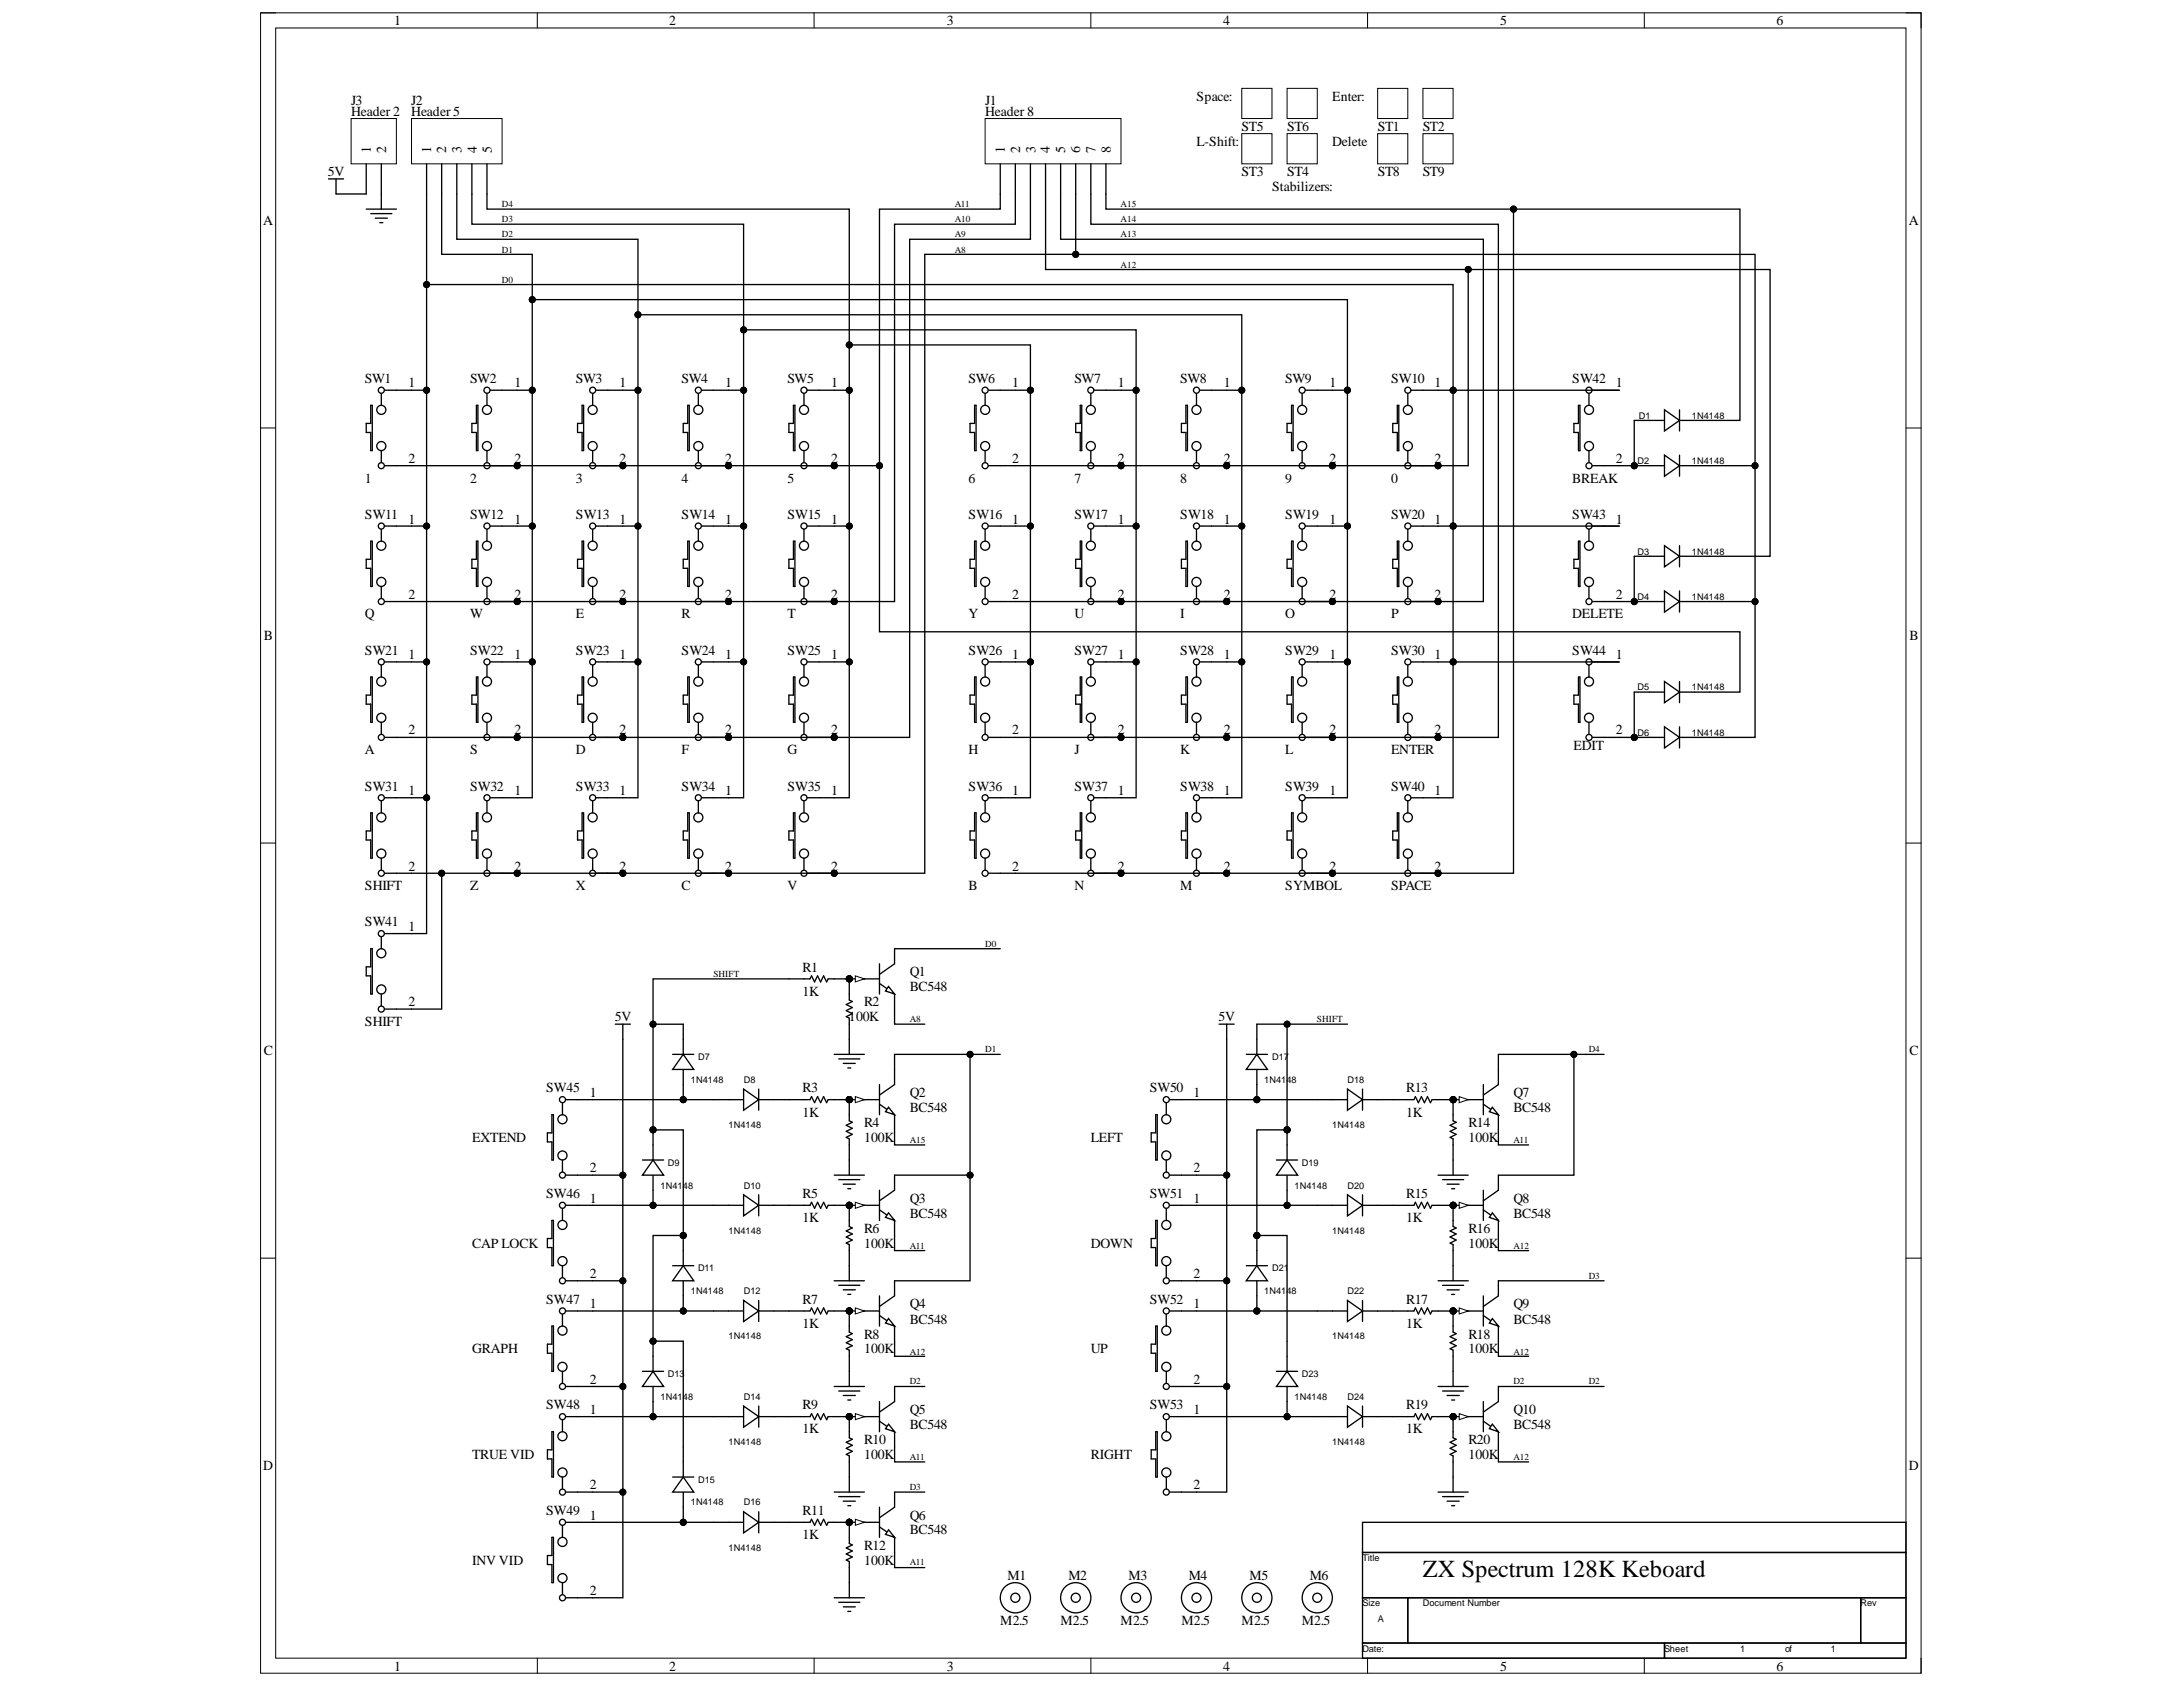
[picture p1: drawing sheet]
<svg xmlns="http://www.w3.org/2000/svg" width="279mm" height="216mm" viewBox="0 0 279 216" stroke-linecap="round" stroke-linejoin="round" font-family="sans-serif">
<defs><g id="words">
<text font-size="3.1" x="182.1" y="201.9">ZX Spectrum 128K Keboard</text>
<g font-size="1.8">
<text x="50.4" y="3.2">1</text>
<text x="85.6" y="3.2">2</text>
<text x="121.2" y="3.2">3</text>
<text x="156.5" y="3.2">4</text>
<text x="192" y="3.2">5</text>
<text x="227.4" y="3.2">6</text>
<text x="44.9" y="13.5">J3</text>
<text x="44.9" y="14.8">Header 2</text>
<text x="52.6" y="13.5">J2</text>
<text x="52.6" y="14.8">Header 5</text>
<text x="126.1" y="13.5">J1</text>
<text x="126.1" y="14.8">Header 8</text>
<text x="153.2" y="12.9">Space:</text>
<text x="158.9" y="16.8">ST5</text>
<text x="164.8" y="16.8">ST6</text>
<text x="170.5" y="12.9">Enter:</text>
<text x="176.3" y="16.8">ST1</text>
<text x="182.1" y="16.8">ST2</text>
<text x="42" y="22.5">5V</text>
<text x="47.5" y="19.6" transform="rotate(-90 47.5 19.6)">1</text>
<text x="49.4" y="19.6" transform="rotate(-90 49.4 19.6)">2</text>
<text x="55.2" y="19.6" transform="rotate(-90 55.2 19.6)">1</text>
<text x="57.1" y="19.6" transform="rotate(-90 57.1 19.6)">2</text>
<text x="59.1" y="19.6" transform="rotate(-90 59.1 19.6)">3</text>
<text x="61" y="19.6" transform="rotate(-90 61 19.6)">4</text>
<text x="63" y="19.6" transform="rotate(-90 63 19.6)">5</text>
<text x="128.6" y="19.6" transform="rotate(-90 128.6 19.6)">1</text>
<text x="130.6" y="19.6" transform="rotate(-90 130.6 19.6)">2</text>
<text x="132.5" y="19.6" transform="rotate(-90 132.5 19.6)">3</text>
<text x="134.4" y="19.6" transform="rotate(-90 134.4 19.6)">4</text>
<text x="136.3" y="19.6" transform="rotate(-90 136.3 19.6)">5</text>
<text x="138.3" y="19.6" transform="rotate(-90 138.3 19.6)">6</text>
<text x="140.2" y="19.6" transform="rotate(-90 140.2 19.6)">7</text>
<text x="142.2" y="19.6" transform="rotate(-90 142.2 19.6)">8</text>
<text x="153.2" y="18.7">L-Shift:</text>
<text x="158.9" y="22.5">ST3</text>
<text x="164.8" y="22.5">ST4</text>
<text x="170.5" y="18.7">Delete</text>
<text x="176.3" y="22.5">ST8</text>
<text x="182.1" y="22.5">ST9</text>
<text x="33.7" y="28.9">A</text>
<text x="162.8" y="24.5">Stabilizers:</text>
<text x="244.3" y="28.9">A</text>
<text x="46.7" y="49">SW1</text>
<text x="52.3" y="49.6">1</text>
<text x="60.2" y="49">SW2</text>
<text x="65.8" y="49.6">1</text>
<text x="73.7" y="49">SW3</text>
<text x="79.3" y="49.6">1</text>
<text x="87.2" y="49">SW4</text>
<text x="92.8" y="49.6">1</text>
<text x="100.8" y="49">SW5</text>
<text x="106.4" y="49.6">1</text>
<text x="124" y="49">SW6</text>
<text x="129.6" y="49.6">1</text>
<text x="137.5" y="49">SW7</text>
<text x="143.1" y="49.6">1</text>
<text x="151" y="49">SW8</text>
<text x="156.6" y="49.6">1</text>
<text x="164.5" y="49">SW9</text>
<text x="170.2" y="49.6">1</text>
<text x="178" y="49">SW10</text>
<text x="183.6" y="49.6">1</text>
<text x="201.2" y="49">SW42</text>
<text x="206.8" y="49.6">1</text>
<text x="52.3" y="59.2">2</text>
<text x="65.8" y="59.2">2</text>
<text x="79.3" y="59.2">2</text>
<text x="92.8" y="59.2">2</text>
<text x="106.4" y="59.2">2</text>
<text x="129.6" y="59.2">2</text>
<text x="143.1" y="59.2">2</text>
<text x="156.6" y="59.2">2</text>
<text x="170.2" y="59.2">2</text>
<text x="183.6" y="59.2">2</text>
<text x="206.8" y="59.2">2</text>
<text x="46.7" y="61.8">1</text>
<text x="60.2" y="61.8">2</text>
<text x="73.7" y="61.8">3</text>
<text x="87.2" y="61.8">4</text>
<text x="100.8" y="61.8">5</text>
<text x="124" y="61.8">6</text>
<text x="137.5" y="61.8">7</text>
<text x="151" y="61.8">8</text>
<text x="164.5" y="61.8">9</text>
<text x="178" y="61.8">0</text>
<text x="201.2" y="61.8">BREAK</text>
<text x="46.7" y="66.4">SW11</text>
<text x="52.3" y="67">1</text>
<text x="60.2" y="66.4">SW12</text>
<text x="65.8" y="67">1</text>
<text x="73.7" y="66.4">SW13</text>
<text x="79.3" y="67">1</text>
<text x="87.2" y="66.4">SW14</text>
<text x="92.8" y="67">1</text>
<text x="100.8" y="66.4">SW15</text>
<text x="106.4" y="67">1</text>
<text x="124" y="66.4">SW16</text>
<text x="129.6" y="67">1</text>
<text x="137.5" y="66.4">SW17</text>
<text x="143.1" y="67">1</text>
<text x="151" y="66.4">SW18</text>
<text x="156.6" y="67">1</text>
<text x="164.5" y="66.4">SW19</text>
<text x="170.2" y="67">1</text>
<text x="178" y="66.4">SW20</text>
<text x="183.6" y="67">1</text>
<text x="201.2" y="66.4">SW43</text>
<text x="206.8" y="67">1</text>
<text x="52.3" y="76.7">2</text>
<text x="65.8" y="76.7">2</text>
<text x="79.3" y="76.7">2</text>
<text x="92.8" y="76.7">2</text>
<text x="106.4" y="76.7">2</text>
<text x="129.6" y="76.7">2</text>
<text x="143.1" y="76.7">2</text>
<text x="156.6" y="76.7">2</text>
<text x="170.2" y="76.7">2</text>
<text x="183.6" y="76.7">2</text>
<text x="206.8" y="76.7">2</text>
<text x="33.8" y="81.9">B</text>
<text x="46.7" y="79.1">Q</text>
<text x="46.7" y="83.8">SW21</text>
<text x="60.2" y="79.1">W</text>
<text x="60.2" y="83.8">SW22</text>
<text x="73.7" y="79.1">E</text>
<text x="73.7" y="83.8">SW23</text>
<text x="87.2" y="79.1">R</text>
<text x="87.2" y="83.8">SW24</text>
<text x="100.8" y="79.1">T</text>
<text x="100.8" y="83.8">SW25</text>
<text x="124" y="79.1">Y</text>
<text x="124" y="83.8">SW26</text>
<text x="137.5" y="79.1">U</text>
<text x="137.5" y="83.8">SW27</text>
<text x="151" y="79.1">I</text>
<text x="151" y="83.8">SW28</text>
<text x="164.5" y="79.1">O</text>
<text x="164.5" y="83.8">SW29</text>
<text x="178" y="79.1">P</text>
<text x="178" y="83.8">SW30</text>
<text x="201.2" y="79.1">DELETE</text>
<text x="201.2" y="83.8">SW44</text>
<text x="244.4" y="81.9">B</text>
<text x="52.3" y="84.4">1</text>
<text x="65.8" y="84.4">1</text>
<text x="79.3" y="84.4">1</text>
<text x="92.8" y="84.4">1</text>
<text x="106.4" y="84.4">1</text>
<text x="129.6" y="84.4">1</text>
<text x="143.1" y="84.4">1</text>
<text x="156.6" y="84.4">1</text>
<text x="170.2" y="84.4">1</text>
<text x="183.6" y="84.4">1</text>
<text x="206.8" y="84.4">1</text>
<text x="52.3" y="94">2</text>
<text x="65.8" y="94">2</text>
<text x="79.3" y="94">2</text>
<text x="92.8" y="94">2</text>
<text x="106.4" y="94">2</text>
<text x="129.6" y="94">2</text>
<text x="143.1" y="94">2</text>
<text x="156.6" y="94">2</text>
<text x="170.2" y="94">2</text>
<text x="183.6" y="94">2</text>
<text x="201.4" y="95.9">EDIT</text>
<text x="206.8" y="94">2</text>
<text x="46.7" y="96.5">A</text>
<text x="46.7" y="101.2">SW31</text>
<text x="52.3" y="101.8">1</text>
<text x="60.2" y="96.5">S</text>
<text x="60.2" y="101.2">SW32</text>
<text x="65.8" y="101.8">1</text>
<text x="73.7" y="96.5">D</text>
<text x="73.7" y="101.2">SW33</text>
<text x="79.3" y="101.8">1</text>
<text x="87.2" y="96.5">F</text>
<text x="87.2" y="101.2">SW34</text>
<text x="92.8" y="101.8">1</text>
<text x="100.8" y="96.5">G</text>
<text x="100.8" y="101.2">SW35</text>
<text x="106.4" y="101.8">1</text>
<text x="124" y="96.5">H</text>
<text x="124" y="101.2">SW36</text>
<text x="129.6" y="101.8">1</text>
<text x="137.5" y="96.5">J</text>
<text x="137.5" y="101.2">SW37</text>
<text x="143.1" y="101.8">1</text>
<text x="151" y="96.5">K</text>
<text x="151" y="101.2">SW38</text>
<text x="156.6" y="101.8">1</text>
<text x="164.5" y="96.5">L</text>
<text x="164.5" y="101.2">SW39</text>
<text x="170.2" y="101.8">1</text>
<text x="178" y="96.5">ENTER</text>
<text x="178" y="101.2">SW40</text>
<text x="183.6" y="101.8">1</text>
<text x="46.7" y="113.9">SHIFT</text>
<text x="52.3" y="111.4">2</text>
<text x="60.2" y="113.9">Z</text>
<text x="65.8" y="111.4">2</text>
<text x="73.7" y="113.9">X</text>
<text x="79.3" y="111.4">2</text>
<text x="87.2" y="113.9">C</text>
<text x="92.8" y="111.4">2</text>
<text x="100.8" y="113.9">V</text>
<text x="106.4" y="111.4">2</text>
<text x="124" y="113.9">B</text>
<text x="129.6" y="111.4">2</text>
<text x="137.5" y="113.9">N</text>
<text x="143.1" y="111.4">2</text>
<text x="151" y="113.9">M</text>
<text x="156.6" y="111.4">2</text>
<text x="164.5" y="113.9">SYMBOL</text>
<text x="170.2" y="111.4">2</text>
<text x="178" y="113.9">SPACE</text>
<text x="183.6" y="111.4">2</text>
<text x="46.7" y="118.5">SW41</text>
<text x="52.3" y="119.1">1</text>
<text x="102.7" y="124.4">R1</text>
<text x="116.4" y="125">Q1</text>
<text x="46.7" y="131.3">SHIFT</text>
<text x="52.3" y="128.8">2</text>
<text x="78.7" y="130.7">5V</text>
<text x="102.7" y="127.4">1K</text>
<text x="108.6" y="130.7">100K</text>
<text x="110.6" y="128.8">R2</text>
<text x="116.4" y="126.8">BC548</text>
<text x="156" y="130.7">5V</text>
<text x="33.8" y="135">C</text>
<text x="244.4" y="135">C</text>
<text x="69.9" y="139.8">SW45</text>
<text x="75.5" y="140.4">1</text>
<text x="102.7" y="142.9">1K</text>
<text x="102.7" y="139.8">R3</text>
<text x="116.4" y="140.4">Q2</text>
<text x="116.4" y="142.3">BC548</text>
<text x="147.2" y="139.8">SW50</text>
<text x="152.7" y="140.4">1</text>
<text x="180" y="142.9">1K</text>
<text x="180" y="139.8">R13</text>
<text x="193.7" y="140.4">Q7</text>
<text x="193.7" y="142.3">BC548</text>
<text x="60.4" y="146.2">EXTEND</text>
<text x="110.6" y="146.2">100K</text>
<text x="110.6" y="144.3">R4</text>
<text x="139.6" y="146.2">LEFT</text>
<text x="187.9" y="146.2">100K</text>
<text x="187.9" y="144.3">R14</text>
<text x="69.9" y="153.3">SW46</text>
<text x="75.5" y="153.9">1</text>
<text x="75.5" y="150">2</text>
<text x="102.7" y="153.3">R5</text>
<text x="116.4" y="153.9">Q3</text>
<text x="116.4" y="155.8">BC548</text>
<text x="147.2" y="153.3">SW51</text>
<text x="152.7" y="150">2</text>
<text x="152.7" y="153.9">1</text>
<text x="180" y="153.3">R15</text>
<text x="193.7" y="153.9">Q8</text>
<text x="193.7" y="155.8">BC548</text>
<text x="60.4" y="159.7">CAP LOCK</text>
<text x="102.7" y="156.4">1K</text>
<text x="110.6" y="159.7">100K</text>
<text x="110.6" y="157.8">R6</text>
<text x="139.6" y="159.7">DOWN</text>
<text x="180" y="156.4">1K</text>
<text x="187.9" y="159.7">100K</text>
<text x="187.9" y="157.8">R16</text>
<text x="69.9" y="166.8">SW47</text>
<text x="75.5" y="163.5">2</text>
<text x="75.5" y="167.4">1</text>
<text x="102.7" y="166.8">R7</text>
<text x="116.4" y="167.4">Q4</text>
<text x="147.2" y="166.8">SW52</text>
<text x="152.7" y="163.5">2</text>
<text x="152.7" y="167.4">1</text>
<text x="180" y="166.8">R17</text>
<text x="193.7" y="167.4">Q9</text>
<text x="60.4" y="173.2">GRAPH</text>
<text x="102.7" y="170">1K</text>
<text x="110.6" y="173.2">100K</text>
<text x="110.6" y="171.3">R8</text>
<text x="116.4" y="169.4">BC548</text>
<text x="139.6" y="173.2">UP</text>
<text x="180" y="170">1K</text>
<text x="187.9" y="173.2">100K</text>
<text x="187.9" y="171.3">R18</text>
<text x="193.7" y="169.4">BC548</text>
<text x="75.5" y="177.1">2</text>
<text x="152.7" y="177.1">2</text>
<text x="69.9" y="180.4">SW48</text>
<text x="75.5" y="181">1</text>
<text x="102.7" y="183.4">1K</text>
<text x="102.7" y="180.4">R9</text>
<text x="110.6" y="184.8">R10</text>
<text x="116.4" y="181">Q5</text>
<text x="116.4" y="182.9">BC548</text>
<text x="147.2" y="180.4">SW53</text>
<text x="152.7" y="181">1</text>
<text x="180" y="183.4">1K</text>
<text x="180" y="180.4">R19</text>
<text x="187.9" y="184.8">R20</text>
<text x="193.7" y="181">Q10</text>
<text x="193.7" y="182.9">BC548</text>
<text x="33.7" y="188.2">D</text>
<text x="60.4" y="186.7">TRUE VID</text>
<text x="75.5" y="190.6">2</text>
<text x="110.6" y="186.7">100K</text>
<text x="139.6" y="186.7">RIGHT</text>
<text x="152.7" y="190.6">2</text>
<text x="187.9" y="186.7">100K</text>
<text x="244.3" y="188.2">D</text>
<text x="69.9" y="193.9">SW49</text>
<text x="75.5" y="194.5">1</text>
<text x="102.7" y="197">1K</text>
<text x="102.7" y="193.9">R11</text>
<text x="116.4" y="194.5">Q6</text>
<text x="116.4" y="196.4">BC548</text>
<text x="60.4" y="200.3">INV VID</text>
<text x="110.6" y="200.3">100K</text>
<text x="110.6" y="198.3">R12</text>
<text x="129" y="202.2">M1</text>
<text x="136.7" y="202.2">M2</text>
<text x="144.4" y="202.2">M3</text>
<text x="152.1" y="202.2">M4</text>
<text x="159.9" y="202.2">M5</text>
<text x="167.6" y="202.2">M6</text>
<text x="75.5" y="204.2">2</text>
<text x="128" y="208">M2.5</text>
<text x="135.7" y="208">M2.5</text>
<text x="143.4" y="208">M2.5</text>
<text x="151.2" y="208">M2.5</text>
<text x="158.9" y="208">M2.5</text>
<text x="166.6" y="208">M2.5</text>
<text x="50.4" y="213.8">1</text>
<text x="85.6" y="213.8">2</text>
<text x="121.2" y="213.8">3</text>
<text x="156.5" y="213.8">4</text>
<text x="192" y="213.8">5</text>
<text x="227.4" y="213.8">6</text>
</g>
<g font-size="1.2">
<text x="64.2" y="28.4">D3</text>
<text x="64.2" y="26.5">D4</text>
<text x="122.2" y="26.5">A11</text>
<text x="122.2" y="28.4">A10</text>
<text x="143.4" y="26.5">A15</text>
<text x="143.4" y="28.4">A14</text>
<text x="64.2" y="32.3">D1</text>
<text x="64.2" y="30.4">D2</text>
<text x="122.2" y="30.4">A9</text>
<text x="122.2" y="32.3">A8</text>
<text x="143.4" y="30.4">A13</text>
<text x="143.4" y="34.3">A12</text>
<text x="64.2" y="36.2">D0</text>
<text x="209.8" y="53.6">D1</text>
<text x="216.5" y="53.6">1N4148</text>
<text x="209.6" y="59.4">D2</text>
<text x="216.5" y="59.4">1N4148</text>
<text x="209.6" y="71">D3</text>
<text x="216.5" y="71">1N4148</text>
<text x="209.6" y="76.7">D4</text>
<text x="216.5" y="76.7">1N4148</text>
<text x="209.6" y="88.3">D5</text>
<text x="216.5" y="88.3">1N4148</text>
<text x="209.6" y="94.2">D6</text>
<text x="216.5" y="94.2">1N4148</text>
<text x="91.3" y="125">SHIFT</text>
<text x="126.1" y="121.2">D0</text>
<text x="116.4" y="130.8">A8</text>
<text x="168.6" y="130.8">SHIFT</text>
<text x="89.4" y="135.7">D7</text>
<text x="126.1" y="134.7">D1</text>
<text x="162.8" y="135.7">D17</text>
<text x="203.3" y="134.7">D4</text>
<text x="88.4" y="138.6">1N4148</text>
<text x="95.2" y="138.6">D8</text>
<text x="161.8" y="138.6">1N4148</text>
<text x="172.5" y="138.6">D18</text>
<text x="85.5" y="149.2">D9</text>
<text x="93.2" y="144.3">1N4148</text>
<text x="116.4" y="146.3">A15</text>
<text x="166.6" y="149.2">D19</text>
<text x="170.5" y="144.3">1N4148</text>
<text x="193.7" y="146.3">A11</text>
<text x="84.5" y="152.1">1N4148</text>
<text x="95.2" y="152.1">D10</text>
<text x="165.7" y="152.1">1N4148</text>
<text x="172.5" y="152.1">D20</text>
<text x="93.2" y="157.9">1N4148</text>
<text x="116.4" y="159.8">A11</text>
<text x="170.5" y="157.9">1N4148</text>
<text x="193.7" y="159.8">A12</text>
<text x="88.4" y="165.6">1N4148</text>
<text x="89.4" y="162.7">D11</text>
<text x="95.2" y="165.6">D12</text>
<text x="161.8" y="165.6">1N4148</text>
<text x="162.8" y="162.7">D21</text>
<text x="172.5" y="165.6">D22</text>
<text x="203.3" y="163.7">D3</text>
<text x="93.2" y="171.4">1N4148</text>
<text x="116.4" y="173.4">A12</text>
<text x="170.5" y="171.4">1N4148</text>
<text x="193.7" y="173.4">A12</text>
<text x="84.5" y="179.1">1N4148</text>
<text x="85.5" y="176.2">D13</text>
<text x="95.2" y="179.1">D14</text>
<text x="116.4" y="177.2">D2</text>
<text x="165.7" y="179.1">1N4148</text>
<text x="166.6" y="176.2">D23</text>
<text x="172.5" y="179.1">D24</text>
<text x="193.7" y="177.2">D2</text>
<text x="203.3" y="177.2">D2</text>
<text x="93.2" y="184.9">1N4148</text>
<text x="170.5" y="184.9">1N4148</text>
<text x="89.4" y="189.8">D15</text>
<text x="116.4" y="190.7">D3</text>
<text x="116.4" y="186.9">A11</text>
<text x="193.7" y="186.9">A12</text>
<text x="88.4" y="192.6">1N4148</text>
<text x="95.2" y="192.6">D16</text>
<text x="93.2" y="198.5">1N4148</text>
<text x="116.4" y="200.3">A11</text>
<text x="174.4" y="199.8">Title</text>
<text x="174.4" y="205.6">Size</text>
<text x="176.3" y="207.5">A</text>
<text x="182.1" y="205.6">Document Number</text>
<text x="238.1" y="205.6">Rev</text>
<text x="174.4" y="211.4">Date:</text>
<text x="213" y="211.4">Sheet</text>
<text x="222.7" y="211.4">1</text>
<text x="228.5" y="211.4">of</text>
<text x="234.3" y="211.4">1</text>
</g>
</g></defs>
<path d="M33.4 1.6h212.5v212.5h-212.5z" fill="none" stroke="#000" stroke-width=".13"/>
<path d="M35.3 3.6h208.6v208.6h-208.6z" fill-rule="evenodd" fill="#fff"/>
<g fill="none" stroke="#000" stroke-width=".13">
<path d="M33.3 1.6h2M35.3 3.6h208.6v208.6h-208.6zM68.8 1.6v2M104.2 1.6v2M139.6 1.6v2M175 1.6v2M210.5 1.6v2M243.9 1.6h2v2M33.3 54.8h2M243.9 54.8h2M33.3 107.9h2M243.9 107.9h2"/>
<path d="M33.3 161h2M243.9 161h2M68.8 212.2v1.9M104.2 212.2v1.9M139.6 212.2v1.9M175 212.2v1.9M210.5 212.2v1.9M245.9 212.2v1.9"/>
</g>
<path d="M211.1 53.8h1.9M215 52.4v2.8M215 53.8h1.9M174.4 194.8h69.5v3.9h-69.5zM174.4 198.7h69.5v5.8h-69.5zM174.4 204.5h5.8v5.8h-5.8zM174.4 210.3h38.6v1.9h-38.6zM180.2 204.5h57.9v5.8h-57.9zM213 210.3h30.9v1.9h-30.9zM238.1 204.5h5.8v5.8h-5.8z" fill="none" stroke="#000" stroke-width=".17"/>
<path d="M213 52.4l2 1.4-2 1.4z" fill-rule="evenodd" fill="#fff"/>
<path d="M209.2 53.8h1.9M211.1 59.6h1.9M213 52.4l2 1.4-2 1.4zM215 58.2v2.8M215 59.6h1.9M216.9 53.8h1.9" fill="none" stroke="#000" stroke-width=".17"/>
<circle cx="209.2" cy="59.6" r=".39" fill="#000"/>
<circle cx="209.2" cy="59.6" r=".39" fill="none" stroke="#000" stroke-width=".13"/>
<path d="M213 58.2l2 1.4-2 1.4z" fill-rule="evenodd" fill="#fff"/>
<path d="M209.2 59.6h1.9M213 58.2l2 1.4-2 1.4zM216.9 59.6h1.9M211.1 71.2h1.9M215 69.8v2.7M215 71.2h1.9" fill="none" stroke="#000" stroke-width=".17"/>
<circle cx="209.2" cy="59.6" r=".39" fill="#000"/>
<circle cx="209.2" cy="59.6" r=".39" fill="none" stroke="#000" stroke-width=".13"/>
<path d="M213 69.8l2 1.4-2 1.3z" fill-rule="evenodd" fill="#fff"/>
<path d="M209.2 71.2h1.9M211.1 77h1.9M213 69.8l2 1.4-2 1.3zM215 75.6v2.7M215 77h1.9M216.9 71.2h1.9" fill="none" stroke="#000" stroke-width=".17"/>
<circle cx="209.2" cy="77" r=".39" fill="#000"/>
<circle cx="209.2" cy="77" r=".39" fill="none" stroke="#000" stroke-width=".13"/>
<path d="M213 75.6l2 1.4-2 1.3z" fill-rule="evenodd" fill="#fff"/>
<path d="M209.2 77h1.9M213 75.6l2 1.4-2 1.3zM216.9 77h1.9M211.1 88.6h1.9M215 87.2v2.7M215 88.6h1.9" fill="none" stroke="#000" stroke-width=".17"/>
<circle cx="209.2" cy="77" r=".39" fill="#000"/>
<circle cx="209.2" cy="77" r=".39" fill="none" stroke="#000" stroke-width=".13"/>
<path d="M213 87.2l2 1.4-2 1.3z" fill-rule="evenodd" fill="#fff"/>
<path d="M209.2 88.6h1.9M211.1 94.4h1.9M213 87.2l2 1.4-2 1.3zM215 93v2.7M215 94.4h1.9M216.9 88.6h1.9" fill="none" stroke="#000" stroke-width=".17"/>
<circle cx="209.2" cy="94.4" r=".39" fill="#000"/>
<circle cx="209.2" cy="94.4" r=".39" fill="none" stroke="#000" stroke-width=".13"/>
<path d="M213 93l2 1.4-2 1.3z" fill-rule="evenodd" fill="#fff"/>
<path d="M209.2 94.4h1.9M213 93l2 1.4-2 1.3zM216.9 94.4h1.9M110.6 125.3h2M112.6 125.9l1.9 1.3M112.6 123.3v3.9M114.5 123.3l-1.9 1.4" fill="none" stroke="#000" stroke-width=".17"/>
<g fill="#000">
<circle cx="209.2" cy="94.4" r=".39"/>
<circle cx="108.7" cy="125.3" r=".39"/>
</g>
<g fill="none" stroke="#000" stroke-width=".13">
<circle cx="209.2" cy="94.4" r=".39"/>
<circle cx="108.7" cy="125.3" r=".39"/>
</g>
<path d="M113.7 126.2l.8 1-1.2-.4z" fill="#fff"/>
<path d="M108.7 125.3h1.9M113.7 126.2l.8 1-1.2-.4zM114.5 121.4v1.9M114.5 127.2v1.9" fill="none" stroke="#000" stroke-width=".17"/>
<path d="M109.5 124.9l1.1 .4-1.1 .4z" fill="#fff"/>
<g fill="none" stroke="#000" stroke-width=".13">
<path d="M109.5 124.9l1.1 .4-1.1 .4z"/>
<circle cx="108.7" cy="125.3" r=".39"/>
<circle cx="108.7" cy="140.7" r=".39"/>
</g>
<g fill="#000">
<circle cx="108.7" cy="125.3" r=".39"/>
<circle cx="108.7" cy="140.7" r=".39"/>
</g>
<path d="M112.6 138.8v3.9M114.5 138.8l-1.9 1.4M110.6 140.7h2M112.6 141.3l1.9 1.4" fill="none" stroke="#000" stroke-width=".17"/>
<path d="M113.7 141.7l.8 1-1.2-.4z" fill="#fff"/>
<path d="M114.5 136.9v1.9M108.7 140.7h1.9M113.7 141.7l.8 1-1.2-.4zM114.5 142.7v1.9" fill="none" stroke="#000" stroke-width=".17"/>
<path d="M109.5 140.3l1.1 .4-1.1 .4z" fill="#fff"/>
<g fill="none" stroke="#000" stroke-width=".13">
<path d="M109.5 140.3l1.1 .4-1.1 .4z"/>
<circle cx="108.7" cy="140.7" r=".39"/>
<circle cx="108.7" cy="181.3" r=".39"/>
</g>
<g fill="#000">
<circle cx="108.7" cy="140.7" r=".39"/>
<circle cx="108.7" cy="181.3" r=".39"/>
</g>
<path d="M112.6 179.4v3.8M114.5 179.4l-1.9 1.3M110.6 181.3h2M112.6 181.9l1.9 1.3" fill="none" stroke="#000" stroke-width=".17"/>
<path d="M113.7 182.3l.8 .9-1.2-.4z" fill="#fff"/>
<path d="M114.5 177.4v2M108.7 181.3h1.9M113.7 182.3l.8 .9-1.2-.4zM114.5 183.2v2" fill="none" stroke="#000" stroke-width=".17"/>
<path d="M109.5 180.9l1.1 .4-1.1 .4z" fill="#fff"/>
<g fill="none" stroke="#000" stroke-width=".13">
<path d="M109.5 180.9l1.1 .4-1.1 .4z"/>
<circle cx="108.7" cy="154.3" r=".39"/>
<circle cx="108.7" cy="181.3" r=".39"/>
</g>
<g fill="#000">
<circle cx="108.7" cy="154.3" r=".39"/>
<circle cx="108.7" cy="181.3" r=".39"/>
</g>
<path d="M110.6 154.3h2M112.6 154.8l1.9 1.4M112.6 152.3v3.9M114.5 152.3l-1.9 1.4" fill="none" stroke="#000" stroke-width=".17"/>
<path d="M113.7 155.2l.8 1-1.2-.4z" fill="#fff"/>
<path d="M108.7 154.3h1.9M113.7 155.2l.8 1-1.2-.4zM114.5 150.4v1.9M114.5 156.2v1.9" fill="none" stroke="#000" stroke-width=".17"/>
<path d="M109.5 153.9l1.1 .4-1.1 .3z" fill="#fff"/>
<g fill="none" stroke="#000" stroke-width=".13">
<path d="M109.5 153.9l1.1 .4-1.1 .3z"/>
<circle cx="108.7" cy="154.3" r=".39"/>
<circle cx="108.7" cy="167.8" r=".39"/>
</g>
<g fill="#000">
<circle cx="108.7" cy="154.3" r=".39"/>
<circle cx="108.7" cy="167.8" r=".39"/>
</g>
<path d="M110.6 167.8h2M112.6 168.4l1.9 1.3M112.6 165.8v3.9M114.5 165.8l-1.9 1.4" fill="none" stroke="#000" stroke-width=".17"/>
<path d="M113.7 168.7l.8 1-1.2-.4z" fill="#fff"/>
<path d="M108.7 167.8h1.9M113.7 168.7l.8 1-1.2-.4zM114.5 163.9v1.9M114.5 169.7v1.9" fill="none" stroke="#000" stroke-width=".17"/>
<path d="M109.5 167.4l1.1 .4-1.1 .4z" fill="#fff"/>
<g fill="none" stroke="#000" stroke-width=".13">
<path d="M109.5 167.4l1.1 .4-1.1 .4z"/>
<circle cx="108.7" cy="167.8" r=".39"/>
<circle cx="108.7" cy="194.8" r=".39"/>
</g>
<g fill="#000">
<circle cx="108.7" cy="167.8" r=".39"/>
<circle cx="108.7" cy="194.8" r=".39"/>
</g>
<path d="M110.6 194.8h2M112.6 195.4l1.9 1.3M112.6 192.9v3.8M114.5 192.9l-1.9 1.3" fill="none" stroke="#000" stroke-width=".17"/>
<path d="M113.7 195.8l.8 .9-1.2-.3z" fill="#fff"/>
<path d="M108.7 194.8h1.9M113.7 195.8l.8 .9-1.2-.3zM114.5 191v1.9M114.5 196.7v2" fill="none" stroke="#000" stroke-width=".17"/>
<path d="M109.5 194.4l1.1 .4-1.1 .4z" fill="#fff"/>
<g fill="none" stroke="#000" stroke-width=".13">
<path d="M109.5 194.4l1.1 .4-1.1 .4z"/>
<circle cx="108.7" cy="125.3" r=".39"/>
<circle cx="87.4" cy="140.7" r=".39"/>
<circle cx="108.7" cy="194.8" r=".39"/>
</g>
<g fill="#000">
<circle cx="108.7" cy="125.3" r=".39"/>
<circle cx="87.4" cy="140.7" r=".39"/>
<circle cx="108.7" cy="194.8" r=".39"/>
</g>
<path d="M86.1 134.9h2.7M87.4 133v1.9M87.4 136.9v1.9M101 125.3h2.7l.2-.4 .4 .8 .3-.8 .4 .8 .4-.8 .4 .8 .2-.4h2.7" fill="none" stroke="#000" stroke-width=".17"/>
<path d="M87.4 134.9l1.4 2h-2.7z" fill-rule="evenodd" fill="#fff"/>
<path d="M87.4 134.9l1.4 2h-2.7zM87.4 131.1v1.9M87.4 138.8v1.9M97.1 139.4v2.7M108.7 125.3v2.7l.4 .2-.8 .4 .8 .3-.8 .4 .8 .4-.8 .4 .4 .2v2.7M93.2 140.7h2M97.1 140.7h1.9M101 140.7h2.7l.2-.4 .4 .8 .3-.8 .4 .8 .4-.8 .4 .8 .2-.4h2.7v2.7l.4 .2-.8 .4 .8 .4-.8 .4 .8 .4-.8 .4 .4 .2v2.7" fill="none" stroke="#000" stroke-width=".17"/>
<g fill="#000">
<circle cx="108.7" cy="125.3" r=".39"/>
<circle cx="87.4" cy="140.7" r=".39"/>
<circle cx="108.7" cy="140.7" r=".39"/>
</g>
<g fill="none" stroke="#000" stroke-width=".13">
<circle cx="108.7" cy="125.3" r=".39"/>
<circle cx="87.4" cy="140.7" r=".39"/>
<circle cx="108.7" cy="140.7" r=".39"/>
</g>
<path d="M95.2 139.4l1.9 1.3-1.9 1.4z" fill-rule="evenodd" fill="#fff"/>
<g fill="none" stroke="#000" stroke-width=".17">
<path d="M95.2 139.4l1.9 1.3-1.9 1.4zM106.8 134.9h3.8M107.3 135.5h2.8M107.9 136.1h1.6M108.5 136.7h.4M108.7 133v1.9M82.2 148.5h2.7M83.6 146.5v2M83.6 150.4v1.9M91.3 140.7h1.9M99 140.7h2M106.8 150.4h3.8"/>
<path d="M107.3 151h2.8M107.9 151.6h1.6M108.5 152.1h.4M108.7 148.5v1.9"/>
</g>
<g fill="#000">
<circle cx="83.6" cy="154.3" r=".39"/>
<circle cx="83.6" cy="144.6" r=".39"/>
</g>
<g fill="none" stroke="#000" stroke-width=".13">
<circle cx="83.6" cy="154.3" r=".39"/>
<circle cx="83.6" cy="144.6" r=".39"/>
</g>
<path d="M83.6 148.5l1.3 1.9h-2.7z" fill-rule="evenodd" fill="#fff"/>
<path d="M83.6 148.5l1.3 1.9h-2.7zM83.6 144.6v1.9M83.6 152.3v2M86.1 162h2.7M87.4 160v2M87.4 163.9v1.9" fill="none" stroke="#000" stroke-width=".17"/>
<g fill="#000">
<circle cx="83.6" cy="154.3" r=".39"/>
<circle cx="83.6" cy="144.6" r=".39"/>
<circle cx="87.4" cy="158.1" r=".39"/>
<circle cx="87.4" cy="167.8" r=".39"/>
</g>
<g fill="none" stroke="#000" stroke-width=".13">
<circle cx="83.6" cy="154.3" r=".39"/>
<circle cx="83.6" cy="144.6" r=".39"/>
<circle cx="87.4" cy="158.1" r=".39"/>
<circle cx="87.4" cy="167.8" r=".39"/>
</g>
<path d="M87.4 162l1.4 1.9h-2.7z" fill-rule="evenodd" fill="#fff"/>
<path d="M87.4 158.1v1.9M93.2 154.3h2M97.1 154.3h1.9M97.1 152.9v2.7M101 154.3h2.7l.2-.4 .4 .7 .3-.7 .4 .7 .4-.7 .4 .7 .2-.3h2.7v2.7l.4 .1-.8 .4 .8 .4-.8 .4 .8 .4-.8 .4 .4 .2v2.7M87.4 162l1.4 1.9h-2.7zM87.4 165.8v2" fill="none" stroke="#000" stroke-width=".17"/>
<g fill="#000">
<circle cx="87.4" cy="158.1" r=".39"/>
<circle cx="108.7" cy="154.3" r=".39"/>
<circle cx="87.4" cy="167.8" r=".39"/>
</g>
<g fill="none" stroke="#000" stroke-width=".13">
<circle cx="87.4" cy="158.1" r=".39"/>
<circle cx="108.7" cy="154.3" r=".39"/>
<circle cx="87.4" cy="167.8" r=".39"/>
</g>
<path d="M95.2 152.9l1.9 1.4-1.9 1.3z" fill-rule="evenodd" fill="#fff"/>
<path d="M91.3 154.3h1.9M95.2 152.9l1.9 1.4-1.9 1.3zM99 154.3h2M93.2 167.8h2M97.1 167.8h1.9M97.1 166.4v2.7M101 167.8h2.7l.2-.4 .4 .8 .3-.8 .4 .8 .4-.8 .4 .8 .2-.4h2.7v2.7l.4 .2-.8 .4 .8 .3-.8 .4 .8 .4-.8 .4 .4 .2v2.7M106.8 163.9h3.8M107.3 164.5h2.8M107.9 165.1h1.6M108.5 165.7h.4M108.7 162v1.9" fill="none" stroke="#000" stroke-width=".17"/>
<circle cx="108.7" cy="167.8" r=".39" fill="#000"/>
<circle cx="108.7" cy="167.8" r=".39" fill="none" stroke="#000" stroke-width=".13"/>
<path d="M95.2 166.4l1.9 1.4-1.9 1.3z" fill-rule="evenodd" fill="#fff"/>
<path d="M82.2 175.5h2.7M83.6 173.6v1.9M83.6 177.4v2M91.3 167.8h1.9M95.2 166.4l1.9 1.4-1.9 1.3zM99 167.8h2M106.8 177.4h3.8M107.3 178h2.8M107.9 178.6h1.6M108.5 179.2h.4M108.7 175.5v1.9" fill="none" stroke="#000" stroke-width=".17"/>
<g fill="#000">
<circle cx="83.6" cy="171.6" r=".39"/>
<circle cx="83.6" cy="181.3" r=".38"/>
</g>
<g fill="none" stroke="#000" stroke-width=".13">
<circle cx="83.6" cy="171.6" r=".39"/>
<circle cx="83.6" cy="181.3" r=".38"/>
</g>
<path d="M83.6 175.5l1.3 1.9h-2.7z" fill-rule="evenodd" fill="#fff"/>
<path d="M83.6 175.5l1.3 1.9h-2.7zM83.6 171.6v2M83.6 179.4v1.9M86.1 189h2.7M87.5 187.1v1.9M87.5 191v1.9" fill="none" stroke="#000" stroke-width=".17"/>
<g fill="#000">
<circle cx="83.6" cy="171.6" r=".39"/>
<circle cx="83.6" cy="181.3" r=".38"/>
<circle cx="87.4" cy="194.8" r=".39"/>
</g>
<g fill="none" stroke="#000" stroke-width=".13">
<circle cx="83.6" cy="171.6" r=".39"/>
<circle cx="83.6" cy="181.3" r=".38"/>
<circle cx="87.4" cy="194.8" r=".39"/>
</g>
<path d="M87.5 189l1.3 2h-2.7z" fill-rule="evenodd" fill="#fff"/>
<path d="M97.1 179.9v2.8M87.5 189l1.3 2h-2.7zM87.5 185.2v1.9M87.5 192.9v1.9M93.2 181.3h2M97.1 181.3h1.9M101 181.3h2.7l.2-.4 .4 .8 .3-.8 .4 .8 .4-.8 .4 .8 .2-.4h2.7v2.7l.4 .2-.8 .4 .8 .4-.8 .4 .8 .3-.8 .4 .4 .2v2.7" fill="none" stroke="#000" stroke-width=".17"/>
<g fill="#000">
<circle cx="87.4" cy="194.8" r=".39"/>
<circle cx="108.7" cy="181.3" r=".39"/>
</g>
<g fill="none" stroke="#000" stroke-width=".13">
<circle cx="87.4" cy="194.8" r=".39"/>
<circle cx="108.7" cy="181.3" r=".39"/>
</g>
<path d="M95.2 179.9l1.9 1.4-1.9 1.4z" fill-rule="evenodd" fill="#fff"/>
<path d="M95.2 179.9l1.9 1.4-1.9 1.4zM91.3 181.3h1.9M93.2 194.8h2M97.1 194.8h1.9M97.1 193.5v2.7M99 181.3h2M101 194.8h2.7l.2-.4 .4 .8 .3-.8 .4 .8 .4-.8 .4 .8 .2-.4h2.7v2.7l.4 .2-.8 .4 .8 .4-.8 .4 .8 .4-.8 .3 .4 .2v2.7M106.8 191h3.8M107.3 191.5h2.8M107.9 192.1h1.6M108.5 192.7h.4M108.7 189v2" fill="none" stroke="#000" stroke-width=".17"/>
<circle cx="108.7" cy="194.8" r=".39" fill="#000"/>
<circle cx="108.7" cy="194.8" r=".39" fill="none" stroke="#000" stroke-width=".13"/>
<path d="M95.2 193.5l1.9 1.3-1.9 1.4z" fill-rule="evenodd" fill="#fff"/>
<g fill="none" stroke="#000" stroke-width=".17">
<path d="M50.7 119.5h-1.9v1.9M47.4 121.4h.2v5.8h-.2v-2.3h-.5v-1.2h.5zM48.8 127.2v1.9h1.9M91.3 194.8h1.9M95.2 193.5l1.9 1.3-1.9 1.4zM99 194.8h2M106.8 204.5h3.8M107.3 205.1h2.8M107.9 205.6h1.6M108.5 206.2h.4M108.7 202.5v2"/>
<circle cx="48.8" cy="122" r=".58"/>
<circle cx="48.8" cy="126.6" r=".58"/>
</g>
<circle cx="48.8" cy="119.5" r=".39" fill="#fff"/>
<circle cx="48.8" cy="119.5" r=".39" fill="none" stroke="#000" stroke-width=".17"/>
<circle cx="48.8" cy="129.1" r=".39" fill="#fff"/>
<g fill="none" stroke="#000" stroke-width=".17">
<path d="M47.4 51.9h.2v5.8h-.2v-2.4h-.5v-1.1h.5zM48.8 57.7v1.9h1.9M50.7 49.9h-1.9v2M50.7 119.5h2M50.7 129.1h2"/>
<circle cx="48.8" cy="52.5" r=".58"/>
<circle cx="48.8" cy="57.1" r=".58"/>
<circle cx="48.8" cy="129.1" r=".39"/>
</g>
<circle cx="48.8" cy="49.9" r=".39" fill="#fff"/>
<circle cx="48.8" cy="49.9" r=".39" fill="none" stroke="#000" stroke-width=".17"/>
<circle cx="48.8" cy="59.6" r=".39" fill="#fff"/>
<g fill="none" stroke="#000" stroke-width=".17">
<path d="M50.7 59.6h2M50.7 49.9h2M61 51.9h.2v5.8h-.2v-2.4h-.6v-1.1h.6zM62.3 57.7v1.9h2M64.3 49.9h-2v2"/>
<circle cx="48.8" cy="59.6" r=".39"/>
<circle cx="62.3" cy="52.5" r=".58"/>
<circle cx="62.3" cy="57.1" r=".58"/>
</g>
<circle cx="66.2" cy="59.6" r=".39" fill="#000"/>
<circle cx="66.2" cy="59.6" r=".39" fill="none" stroke="#000" stroke-width=".13"/>
<circle cx="62.3" cy="49.9" r=".39" fill="#fff"/>
<circle cx="62.3" cy="49.9" r=".39" fill="none" stroke="#000" stroke-width=".17"/>
<circle cx="62.3" cy="59.6" r=".39" fill="#fff"/>
<g fill="none" stroke="#000" stroke-width=".17">
<path d="M64.3 59.6h1.9M64.3 49.9h1.9M74.5 51.9h.2v5.8h-.2v-2.4h-.6v-1.1h.6zM75.9 57.7v1.9h1.9M77.8 49.9h-1.9v2"/>
<circle cx="62.3" cy="59.6" r=".39"/>
<circle cx="75.9" cy="52.5" r=".58"/>
<circle cx="75.9" cy="57.1" r=".58"/>
</g>
<g fill="#000">
<circle cx="66.2" cy="59.6" r=".39"/>
<circle cx="79.7" cy="59.6" r=".39"/>
</g>
<g fill="none" stroke="#000" stroke-width=".13">
<circle cx="66.2" cy="59.6" r=".39"/>
<circle cx="79.7" cy="59.6" r=".39"/>
</g>
<circle cx="75.9" cy="49.9" r=".39" fill="#fff"/>
<circle cx="75.9" cy="49.9" r=".39" fill="none" stroke="#000" stroke-width=".17"/>
<circle cx="75.9" cy="59.6" r=".39" fill="#fff"/>
<g fill="none" stroke="#000" stroke-width=".17">
<path d="M77.8 59.6h1.9M77.8 49.9h1.9M88 51.9h.2v5.8h-.2v-2.4h-.6v-1.1h.6zM89.4 57.7v1.9h1.9M91.3 49.9h-1.9v2"/>
<circle cx="75.9" cy="59.6" r=".39"/>
<circle cx="89.4" cy="52.5" r=".58"/>
<circle cx="89.4" cy="57.1" r=".58"/>
</g>
<g fill="#000">
<circle cx="79.7" cy="59.6" r=".39"/>
<circle cx="93.2" cy="59.6" r=".39"/>
</g>
<g fill="none" stroke="#000" stroke-width=".13">
<circle cx="79.7" cy="59.6" r=".39"/>
<circle cx="93.2" cy="59.6" r=".39"/>
</g>
<circle cx="89.4" cy="49.9" r=".39" fill="#fff"/>
<circle cx="89.4" cy="49.9" r=".39" fill="none" stroke="#000" stroke-width=".17"/>
<circle cx="89.4" cy="59.6" r=".39" fill="#fff"/>
<g fill="none" stroke="#000" stroke-width=".17">
<path d="M91.3 59.6h1.9M91.3 49.9h1.9M101.6 51.9h.1v5.8h-.1v-2.4h-.6v-1.1h.6zM102.9 57.7v1.9h1.9M104.8 49.9h-1.9v2"/>
<circle cx="89.4" cy="59.6" r=".39"/>
<circle cx="102.9" cy="52.5" r=".58"/>
<circle cx="102.9" cy="57.1" r=".58"/>
</g>
<g fill="#000">
<circle cx="93.2" cy="59.6" r=".39"/>
<circle cx="106.8" cy="59.6" r=".39"/>
</g>
<g fill="none" stroke="#000" stroke-width=".13">
<circle cx="93.2" cy="59.6" r=".39"/>
<circle cx="106.8" cy="59.6" r=".39"/>
</g>
<circle cx="102.9" cy="49.9" r=".39" fill="#fff"/>
<circle cx="102.9" cy="49.9" r=".39" fill="none" stroke="#000" stroke-width=".17"/>
<circle cx="102.9" cy="59.6" r=".39" fill="#fff"/>
<g fill="none" stroke="#000" stroke-width=".17">
<path d="M104.8 59.6h2M104.8 49.9h2M47.4 69.3h.2v5.8h-.2v-2.4h-.5v-1.1h.5zM48.8 75.1v1.9h1.9M50.7 67.3h-1.9v2"/>
<circle cx="102.9" cy="59.6" r=".39"/>
<circle cx="48.8" cy="74.5" r=".58"/>
<circle cx="48.8" cy="69.8" r=".58"/>
</g>
<circle cx="106.8" cy="59.6" r=".39" fill="#000"/>
<circle cx="106.8" cy="59.6" r=".39" fill="none" stroke="#000" stroke-width=".13"/>
<circle cx="48.8" cy="67.3" r=".39" fill="#fff"/>
<circle cx="48.8" cy="67.3" r=".39" fill="none" stroke="#000" stroke-width=".17"/>
<circle cx="48.8" cy="77" r=".39" fill="#fff"/>
<g fill="none" stroke="#000" stroke-width=".17">
<path d="M50.7 77h2M50.7 67.3h2M61 69.3h.2v5.8h-.2v-2.4h-.6v-1.1h.6zM62.3 75.1v1.9h2M64.3 67.3h-2v2"/>
<circle cx="48.8" cy="77" r=".39"/>
<circle cx="62.3" cy="74.5" r=".58"/>
<circle cx="62.3" cy="69.8" r=".58"/>
</g>
<circle cx="66.2" cy="77" r=".39" fill="#000"/>
<circle cx="66.2" cy="77" r=".39" fill="none" stroke="#000" stroke-width=".13"/>
<circle cx="62.3" cy="67.3" r=".39" fill="#fff"/>
<circle cx="62.3" cy="67.3" r=".39" fill="none" stroke="#000" stroke-width=".17"/>
<circle cx="62.3" cy="77" r=".39" fill="#fff"/>
<g fill="none" stroke="#000" stroke-width=".17">
<path d="M64.3 77h1.9M64.3 67.3h1.9M74.5 69.3h.2v5.8h-.2v-2.4h-.6v-1.1h.6zM75.9 75.1v1.9h1.9M77.8 67.3h-1.9v2"/>
<circle cx="62.3" cy="77" r=".39"/>
<circle cx="75.9" cy="74.5" r=".58"/>
<circle cx="75.9" cy="69.8" r=".58"/>
</g>
<g fill="#000">
<circle cx="66.2" cy="77" r=".39"/>
<circle cx="79.7" cy="77" r=".39"/>
</g>
<g fill="none" stroke="#000" stroke-width=".13">
<circle cx="66.2" cy="77" r=".39"/>
<circle cx="79.7" cy="77" r=".39"/>
</g>
<circle cx="75.9" cy="67.3" r=".39" fill="#fff"/>
<circle cx="75.9" cy="67.3" r=".39" fill="none" stroke="#000" stroke-width=".17"/>
<circle cx="75.9" cy="77" r=".39" fill="#fff"/>
<g fill="none" stroke="#000" stroke-width=".17">
<path d="M77.8 77h1.9M77.8 67.3h1.9M88 69.3h.2v5.8h-.2v-2.4h-.6v-1.1h.6zM89.4 75.1v1.9h1.9M91.3 67.3h-1.9v2"/>
<circle cx="75.9" cy="77" r=".39"/>
<circle cx="89.4" cy="74.5" r=".58"/>
<circle cx="89.4" cy="69.8" r=".58"/>
</g>
<g fill="#000">
<circle cx="79.7" cy="77" r=".39"/>
<circle cx="93.2" cy="77" r=".39"/>
</g>
<g fill="none" stroke="#000" stroke-width=".13">
<circle cx="79.7" cy="77" r=".39"/>
<circle cx="93.2" cy="77" r=".39"/>
</g>
<circle cx="89.4" cy="67.3" r=".39" fill="#fff"/>
<circle cx="89.4" cy="67.3" r=".39" fill="none" stroke="#000" stroke-width=".17"/>
<circle cx="89.4" cy="77" r=".39" fill="#fff"/>
<g fill="none" stroke="#000" stroke-width=".17">
<path d="M91.3 77h1.9M91.3 67.3h1.9M101.6 69.3h.1v5.8h-.1v-2.4h-.6v-1.1h.6zM102.9 75.1v1.9h1.9M104.8 67.3h-1.9v2"/>
<circle cx="89.4" cy="77" r=".39"/>
<circle cx="102.9" cy="74.5" r=".58"/>
<circle cx="102.9" cy="69.8" r=".58"/>
</g>
<g fill="#000">
<circle cx="93.2" cy="77" r=".39"/>
<circle cx="106.8" cy="77" r=".39"/>
</g>
<g fill="none" stroke="#000" stroke-width=".13">
<circle cx="93.2" cy="77" r=".39"/>
<circle cx="106.8" cy="77" r=".39"/>
</g>
<circle cx="102.9" cy="67.3" r=".39" fill="#fff"/>
<circle cx="102.9" cy="67.3" r=".39" fill="none" stroke="#000" stroke-width=".17"/>
<circle cx="102.9" cy="77" r=".39" fill="#fff"/>
<g fill="none" stroke="#000" stroke-width=".17">
<path d="M104.8 77h2M104.8 67.3h2M47.4 86.6h.2v5.8h-.2v-2.3h-.5v-1.1h.5zM48.8 92.4v2h1.9M50.7 84.7h-1.9v1.9"/>
<circle cx="102.9" cy="77" r=".39"/>
<circle cx="48.8" cy="91.9" r=".58"/>
<circle cx="48.8" cy="87.2" r=".58"/>
</g>
<circle cx="106.8" cy="77" r=".39" fill="#000"/>
<circle cx="106.8" cy="77" r=".39" fill="none" stroke="#000" stroke-width=".13"/>
<circle cx="48.8" cy="84.7" r=".39" fill="#fff"/>
<circle cx="48.8" cy="84.7" r=".39" fill="none" stroke="#000" stroke-width=".17"/>
<circle cx="48.8" cy="94.4" r=".39" fill="#fff"/>
<g fill="none" stroke="#000" stroke-width=".17">
<path d="M50.7 94.4h2M50.7 84.7h2M61 86.6h.2v5.8h-.2v-2.3h-.6v-1.1h.6zM62.3 92.4v2h2M64.3 84.7h-2v1.9"/>
<circle cx="48.8" cy="94.4" r=".39"/>
<circle cx="62.3" cy="91.9" r=".58"/>
<circle cx="62.3" cy="87.2" r=".58"/>
</g>
<circle cx="66.2" cy="94.4" r=".39" fill="#000"/>
<circle cx="66.2" cy="94.4" r=".39" fill="none" stroke="#000" stroke-width=".13"/>
<circle cx="62.3" cy="84.7" r=".39" fill="#fff"/>
<circle cx="62.3" cy="84.7" r=".39" fill="none" stroke="#000" stroke-width=".17"/>
<circle cx="62.3" cy="94.4" r=".39" fill="#fff"/>
<g fill="none" stroke="#000" stroke-width=".17">
<path d="M64.3 94.4h1.9M64.3 84.7h1.9M74.5 86.6h.2v5.8h-.2v-2.3h-.6v-1.1h.6zM75.9 92.4v2h1.9M77.8 84.7h-1.9v1.9"/>
<circle cx="62.3" cy="94.4" r=".39"/>
<circle cx="75.9" cy="91.9" r=".58"/>
<circle cx="75.9" cy="87.2" r=".58"/>
</g>
<g fill="#000">
<circle cx="66.2" cy="94.4" r=".39"/>
<circle cx="79.7" cy="94.4" r=".39"/>
</g>
<g fill="none" stroke="#000" stroke-width=".13">
<circle cx="66.2" cy="94.4" r=".39"/>
<circle cx="79.7" cy="94.4" r=".39"/>
</g>
<circle cx="75.9" cy="84.7" r=".39" fill="#fff"/>
<circle cx="75.9" cy="84.7" r=".39" fill="none" stroke="#000" stroke-width=".17"/>
<circle cx="75.9" cy="94.4" r=".39" fill="#fff"/>
<g fill="none" stroke="#000" stroke-width=".17">
<path d="M77.8 94.4h1.9M77.8 84.7h1.9M88 86.6h.2v5.8h-.2v-2.3h-.6v-1.1h.6zM89.4 92.4v2h1.9M91.3 84.7h-1.9v1.9"/>
<circle cx="75.9" cy="94.4" r=".39"/>
<circle cx="89.4" cy="91.9" r=".58"/>
<circle cx="89.4" cy="87.2" r=".58"/>
</g>
<g fill="#000">
<circle cx="79.7" cy="94.4" r=".39"/>
<circle cx="93.2" cy="94.4" r=".39"/>
</g>
<g fill="none" stroke="#000" stroke-width=".13">
<circle cx="79.7" cy="94.4" r=".39"/>
<circle cx="93.2" cy="94.4" r=".39"/>
</g>
<circle cx="89.4" cy="84.7" r=".39" fill="#fff"/>
<circle cx="89.4" cy="84.7" r=".39" fill="none" stroke="#000" stroke-width=".17"/>
<circle cx="89.4" cy="94.4" r=".39" fill="#fff"/>
<g fill="none" stroke="#000" stroke-width=".17">
<path d="M91.3 94.4h1.9M91.3 84.7h1.9M101.6 86.6h.1v5.8h-.1v-2.3h-.6v-1.1h.6zM102.9 92.4v2h1.9M104.8 84.7h-1.9v1.9"/>
<circle cx="89.4" cy="94.4" r=".39"/>
<circle cx="102.9" cy="91.9" r=".58"/>
<circle cx="102.9" cy="87.2" r=".58"/>
</g>
<g fill="#000">
<circle cx="93.2" cy="94.4" r=".39"/>
<circle cx="106.8" cy="94.4" r=".39"/>
</g>
<g fill="none" stroke="#000" stroke-width=".13">
<circle cx="93.2" cy="94.4" r=".39"/>
<circle cx="106.8" cy="94.4" r=".39"/>
</g>
<circle cx="102.9" cy="84.7" r=".39" fill="#fff"/>
<circle cx="102.9" cy="84.7" r=".39" fill="none" stroke="#000" stroke-width=".17"/>
<circle cx="102.9" cy="94.4" r=".39" fill="#fff"/>
<g fill="none" stroke="#000" stroke-width=".17">
<path d="M104.8 94.4h2M104.8 84.7h2M47.4 104h.2v5.8h-.2v-2.3h-.5v-1.2h.5zM48.8 109.8v2h1.9M50.7 102.1h-1.9v1.9"/>
<circle cx="102.9" cy="94.4" r=".39"/>
<circle cx="48.8" cy="104.6" r=".58"/>
<circle cx="48.8" cy="109.2" r=".58"/>
</g>
<circle cx="106.8" cy="94.4" r=".39" fill="#000"/>
<circle cx="106.8" cy="94.4" r=".39" fill="none" stroke="#000" stroke-width=".13"/>
<circle cx="48.8" cy="102.1" r=".39" fill="#fff"/>
<circle cx="48.8" cy="102.1" r=".39" fill="none" stroke="#000" stroke-width=".17"/>
<circle cx="48.8" cy="111.8" r=".39" fill="#fff"/>
<g fill="none" stroke="#000" stroke-width=".17">
<path d="M50.7 111.8h2M50.7 102.1h2M61 104h.2v5.8h-.2v-2.3h-.6v-1.2h.6zM62.3 109.8v2h2M64.3 102.1h-2v1.9"/>
<circle cx="48.8" cy="111.8" r=".39"/>
<circle cx="62.3" cy="104.6" r=".58"/>
<circle cx="62.3" cy="109.2" r=".58"/>
</g>
<circle cx="66.2" cy="111.8" r=".39" fill="#000"/>
<circle cx="66.2" cy="111.8" r=".39" fill="none" stroke="#000" stroke-width=".13"/>
<circle cx="62.3" cy="102.1" r=".39" fill="#fff"/>
<circle cx="62.3" cy="102.1" r=".39" fill="none" stroke="#000" stroke-width=".17"/>
<circle cx="62.3" cy="111.8" r=".39" fill="#fff"/>
<g fill="none" stroke="#000" stroke-width=".17">
<path d="M64.3 111.8h1.9M64.3 102.1h1.9M74.5 104h.2v5.8h-.2v-2.3h-.6v-1.2h.6zM75.9 109.8v2h1.9M77.8 102.1h-1.9v1.9"/>
<circle cx="62.3" cy="111.8" r=".39"/>
<circle cx="75.9" cy="104.6" r=".58"/>
<circle cx="75.9" cy="109.2" r=".58"/>
</g>
<g fill="#000">
<circle cx="66.2" cy="111.8" r=".39"/>
<circle cx="79.7" cy="111.8" r=".39"/>
</g>
<g fill="none" stroke="#000" stroke-width=".13">
<circle cx="66.2" cy="111.8" r=".39"/>
<circle cx="79.7" cy="111.8" r=".39"/>
</g>
<circle cx="75.9" cy="102.1" r=".39" fill="#fff"/>
<circle cx="75.9" cy="102.1" r=".39" fill="none" stroke="#000" stroke-width=".17"/>
<circle cx="75.9" cy="111.8" r=".39" fill="#fff"/>
<g fill="none" stroke="#000" stroke-width=".17">
<path d="M77.8 111.8h1.9M77.8 102.1h1.9M88 104h.2v5.8h-.2v-2.3h-.6v-1.2h.6zM89.4 109.8v2h1.9M91.3 102.1h-1.9v1.9"/>
<circle cx="75.9" cy="111.8" r=".39"/>
<circle cx="89.4" cy="104.6" r=".58"/>
<circle cx="89.4" cy="109.2" r=".58"/>
</g>
<g fill="#000">
<circle cx="79.7" cy="111.8" r=".39"/>
<circle cx="93.2" cy="111.8" r=".39"/>
</g>
<g fill="none" stroke="#000" stroke-width=".13">
<circle cx="79.7" cy="111.8" r=".39"/>
<circle cx="93.2" cy="111.8" r=".39"/>
</g>
<circle cx="89.4" cy="102.1" r=".39" fill="#fff"/>
<circle cx="89.4" cy="102.1" r=".39" fill="none" stroke="#000" stroke-width=".17"/>
<circle cx="89.4" cy="111.8" r=".39" fill="#fff"/>
<g fill="none" stroke="#000" stroke-width=".17">
<path d="M91.3 111.8h1.9M91.3 102.1h1.9M101.6 104h.1v5.8h-.1v-2.3h-.6v-1.2h.6zM102.9 109.8v2h1.9M104.8 102.1h-1.9v1.9"/>
<circle cx="89.4" cy="111.8" r=".39"/>
<circle cx="102.9" cy="104.6" r=".58"/>
<circle cx="102.9" cy="109.2" r=".58"/>
</g>
<g fill="#000">
<circle cx="93.2" cy="111.8" r=".39"/>
<circle cx="106.8" cy="111.8" r=".39"/>
</g>
<g fill="none" stroke="#000" stroke-width=".13">
<circle cx="93.2" cy="111.8" r=".39"/>
<circle cx="106.8" cy="111.8" r=".39"/>
</g>
<circle cx="102.9" cy="102.1" r=".39" fill="#fff"/>
<circle cx="102.9" cy="102.1" r=".39" fill="none" stroke="#000" stroke-width=".17"/>
<circle cx="102.9" cy="111.8" r=".39" fill="#fff"/>
<g fill="none" stroke="#000" stroke-width=".17">
<path d="M124.7 51.9h.2v5.8h-.2v-2.4h-.5v-1.1h.5zM126.1 57.7v1.9h1.9M128 49.9h-1.9v2M104.8 111.8h2M104.8 102.1h2"/>
<circle cx="126.1" cy="52.5" r=".58"/>
<circle cx="126.1" cy="57.1" r=".58"/>
<circle cx="102.9" cy="111.8" r=".39"/>
</g>
<circle cx="106.8" cy="111.8" r=".39" fill="#000"/>
<circle cx="106.8" cy="111.8" r=".39" fill="none" stroke="#000" stroke-width=".13"/>
<circle cx="126.1" cy="49.9" r=".39" fill="#fff"/>
<circle cx="126.1" cy="49.9" r=".39" fill="none" stroke="#000" stroke-width=".17"/>
<circle cx="126.1" cy="59.6" r=".39" fill="#fff"/>
<g fill="none" stroke="#000" stroke-width=".17">
<path d="M128 59.6h2M128 49.9h2M138.3 51.9h.2v5.8h-.2v-2.4h-.6v-1.1h.6zM139.6 57.7v1.9h1.9M141.5 49.9h-1.9v2"/>
<circle cx="126.1" cy="59.6" r=".39"/>
<circle cx="139.6" cy="52.5" r=".58"/>
<circle cx="139.6" cy="57.1" r=".58"/>
</g>
<circle cx="143.5" cy="59.6" r=".39" fill="#000"/>
<circle cx="143.5" cy="59.6" r=".39" fill="none" stroke="#000" stroke-width=".13"/>
<circle cx="139.6" cy="49.9" r=".39" fill="#fff"/>
<circle cx="139.6" cy="49.9" r=".39" fill="none" stroke="#000" stroke-width=".17"/>
<circle cx="139.6" cy="59.6" r=".39" fill="#fff"/>
<g fill="none" stroke="#000" stroke-width=".17">
<path d="M141.5 59.6h2M141.5 49.9h2M151.8 51.9h.2v5.8h-.2v-2.4h-.6v-1.1h.6zM153.1 57.7v1.9h2M155.1 49.9h-2v2"/>
<circle cx="139.6" cy="59.6" r=".39"/>
<circle cx="153.1" cy="52.5" r=".58"/>
<circle cx="153.1" cy="57.1" r=".58"/>
</g>
<g fill="#000">
<circle cx="143.5" cy="59.6" r=".39"/>
<circle cx="157" cy="59.6" r=".39"/>
</g>
<g fill="none" stroke="#000" stroke-width=".13">
<circle cx="143.5" cy="59.6" r=".39"/>
<circle cx="157" cy="59.6" r=".39"/>
</g>
<circle cx="153.1" cy="49.9" r=".39" fill="#fff"/>
<circle cx="153.1" cy="49.9" r=".39" fill="none" stroke="#000" stroke-width=".17"/>
<circle cx="153.1" cy="59.6" r=".39" fill="#fff"/>
<g fill="none" stroke="#000" stroke-width=".17">
<path d="M155.1 59.6h1.9M155.1 49.9h1.9M165.3 51.9h.2v5.8h-.2v-2.4h-.6v-1.1h.6zM166.7 57.7v1.9h1.9M168.6 49.9h-1.9v2"/>
<circle cx="153.1" cy="59.6" r=".39"/>
<circle cx="166.7" cy="52.5" r=".58"/>
<circle cx="166.7" cy="57.1" r=".58"/>
</g>
<g fill="#000">
<circle cx="157" cy="59.6" r=".39"/>
<circle cx="170.5" cy="59.6" r=".39"/>
</g>
<g fill="none" stroke="#000" stroke-width=".13">
<circle cx="157" cy="59.6" r=".39"/>
<circle cx="170.5" cy="59.6" r=".39"/>
</g>
<circle cx="166.7" cy="49.9" r=".39" fill="#fff"/>
<circle cx="166.7" cy="49.9" r=".39" fill="none" stroke="#000" stroke-width=".17"/>
<circle cx="166.7" cy="59.6" r=".39" fill="#fff"/>
<g fill="none" stroke="#000" stroke-width=".17">
<path d="M168.6 59.6h1.9M168.6 49.9h1.9M178.8 51.9h.2v5.8h-.2v-2.4h-.5v-1.1h.5zM180.2 57.7v1.9h1.9M182.1 49.9h-1.9v2"/>
<circle cx="166.7" cy="59.6" r=".39"/>
<circle cx="180.2" cy="52.5" r=".58"/>
<circle cx="180.2" cy="57.1" r=".58"/>
</g>
<g fill="#000">
<circle cx="170.5" cy="59.6" r=".39"/>
<circle cx="184.1" cy="59.6" r=".39"/>
</g>
<g fill="none" stroke="#000" stroke-width=".13">
<circle cx="170.5" cy="59.6" r=".39"/>
<circle cx="184.1" cy="59.6" r=".39"/>
</g>
<circle cx="180.2" cy="49.9" r=".39" fill="#fff"/>
<circle cx="180.2" cy="49.9" r=".39" fill="none" stroke="#000" stroke-width=".17"/>
<circle cx="180.2" cy="59.6" r=".39" fill="#fff"/>
<g fill="none" stroke="#000" stroke-width=".17">
<path d="M182.1 59.6h2M182.1 49.9h2M124.7 69.3h.2v5.8h-.2v-2.4h-.5v-1.1h.5zM126.1 75.1v1.9h1.9M128 67.3h-1.9v2"/>
<circle cx="180.2" cy="59.6" r=".39"/>
<circle cx="126.1" cy="74.5" r=".58"/>
<circle cx="126.1" cy="69.8" r=".58"/>
</g>
<circle cx="184.1" cy="59.6" r=".39" fill="#000"/>
<circle cx="184.1" cy="59.6" r=".39" fill="none" stroke="#000" stroke-width=".13"/>
<circle cx="126.1" cy="67.3" r=".39" fill="#fff"/>
<circle cx="126.1" cy="67.3" r=".39" fill="none" stroke="#000" stroke-width=".17"/>
<circle cx="126.1" cy="77" r=".39" fill="#fff"/>
<g fill="none" stroke="#000" stroke-width=".17">
<path d="M128 77h2M128 67.3h2M138.3 69.3h.2v5.8h-.2v-2.4h-.6v-1.1h.6zM139.6 75.1v1.9h1.9M141.5 67.3h-1.9v2"/>
<circle cx="126.1" cy="77" r=".39"/>
<circle cx="139.6" cy="74.5" r=".58"/>
<circle cx="139.6" cy="69.8" r=".58"/>
</g>
<circle cx="143.5" cy="77" r=".39" fill="#000"/>
<circle cx="143.5" cy="77" r=".39" fill="none" stroke="#000" stroke-width=".13"/>
<circle cx="139.6" cy="67.3" r=".39" fill="#fff"/>
<circle cx="139.6" cy="67.3" r=".39" fill="none" stroke="#000" stroke-width=".17"/>
<circle cx="139.6" cy="77" r=".39" fill="#fff"/>
<g fill="none" stroke="#000" stroke-width=".17">
<path d="M141.5 77h2M141.5 67.3h2M151.8 69.3h.2v5.8h-.2v-2.4h-.6v-1.1h.6zM153.1 75.1v1.9h2M155.1 67.3h-2v2"/>
<circle cx="139.6" cy="77" r=".39"/>
<circle cx="153.1" cy="74.5" r=".58"/>
<circle cx="153.1" cy="69.8" r=".58"/>
</g>
<g fill="#000">
<circle cx="143.5" cy="77" r=".39"/>
<circle cx="157" cy="77" r=".39"/>
</g>
<g fill="none" stroke="#000" stroke-width=".13">
<circle cx="143.5" cy="77" r=".39"/>
<circle cx="157" cy="77" r=".39"/>
</g>
<circle cx="153.1" cy="67.3" r=".39" fill="#fff"/>
<circle cx="153.1" cy="67.3" r=".39" fill="none" stroke="#000" stroke-width=".17"/>
<circle cx="153.1" cy="77" r=".39" fill="#fff"/>
<g fill="none" stroke="#000" stroke-width=".17">
<path d="M155.1 77h1.9M155.1 67.3h1.9M165.3 69.3h.2v5.8h-.2v-2.4h-.6v-1.1h.6zM166.7 75.1v1.9h1.9M168.6 67.3h-1.9v2"/>
<circle cx="153.1" cy="77" r=".39"/>
<circle cx="166.7" cy="74.5" r=".58"/>
<circle cx="166.7" cy="69.8" r=".58"/>
</g>
<g fill="#000">
<circle cx="157" cy="77" r=".39"/>
<circle cx="170.5" cy="77" r=".39"/>
</g>
<g fill="none" stroke="#000" stroke-width=".13">
<circle cx="157" cy="77" r=".39"/>
<circle cx="170.5" cy="77" r=".39"/>
</g>
<circle cx="166.7" cy="67.3" r=".39" fill="#fff"/>
<circle cx="166.7" cy="67.3" r=".39" fill="none" stroke="#000" stroke-width=".17"/>
<circle cx="166.7" cy="77" r=".39" fill="#fff"/>
<g fill="none" stroke="#000" stroke-width=".17">
<path d="M168.6 77h1.9M168.6 67.3h1.9M178.8 69.3h.2v5.8h-.2v-2.4h-.5v-1.1h.5zM180.2 75.1v1.9h1.9M182.1 67.3h-1.9v2"/>
<circle cx="166.7" cy="77" r=".39"/>
<circle cx="180.2" cy="69.8" r=".58"/>
<circle cx="180.2" cy="74.5" r=".58"/>
</g>
<g fill="#000">
<circle cx="170.5" cy="77" r=".39"/>
<circle cx="184.1" cy="77" r=".39"/>
</g>
<g fill="none" stroke="#000" stroke-width=".13">
<circle cx="170.5" cy="77" r=".39"/>
<circle cx="184.1" cy="77" r=".39"/>
</g>
<circle cx="180.2" cy="67.3" r=".39" fill="#fff"/>
<circle cx="180.2" cy="67.3" r=".39" fill="none" stroke="#000" stroke-width=".17"/>
<circle cx="180.2" cy="77" r=".39" fill="#fff"/>
<g fill="none" stroke="#000" stroke-width=".17">
<path d="M182.1 77h2M182.1 67.3h2M124.7 86.6h.2v5.8h-.2v-2.3h-.5v-1.1h.5zM126.1 92.4v2h1.9M128 84.7h-1.9v1.9"/>
<circle cx="180.2" cy="77" r=".39"/>
<circle cx="126.1" cy="91.9" r=".58"/>
<circle cx="126.1" cy="87.2" r=".58"/>
</g>
<circle cx="184.1" cy="77" r=".39" fill="#000"/>
<circle cx="184.1" cy="77" r=".39" fill="none" stroke="#000" stroke-width=".13"/>
<circle cx="126.1" cy="84.7" r=".39" fill="#fff"/>
<circle cx="126.1" cy="84.7" r=".39" fill="none" stroke="#000" stroke-width=".17"/>
<circle cx="126.1" cy="94.4" r=".39" fill="#fff"/>
<g fill="none" stroke="#000" stroke-width=".17">
<path d="M128 94.4h2M128 84.7h2M138.3 86.6h.2v5.8h-.2v-2.3h-.6v-1.1h.6zM139.6 92.4v2h1.9M141.5 84.7h-1.9v1.9"/>
<circle cx="126.1" cy="94.4" r=".39"/>
<circle cx="139.6" cy="91.9" r=".58"/>
<circle cx="139.6" cy="87.2" r=".58"/>
</g>
<circle cx="143.5" cy="94.4" r=".39" fill="#000"/>
<circle cx="143.5" cy="94.4" r=".39" fill="none" stroke="#000" stroke-width=".13"/>
<circle cx="139.6" cy="84.7" r=".39" fill="#fff"/>
<circle cx="139.6" cy="84.7" r=".39" fill="none" stroke="#000" stroke-width=".17"/>
<circle cx="139.6" cy="94.4" r=".39" fill="#fff"/>
<g fill="none" stroke="#000" stroke-width=".17">
<path d="M141.5 94.4h2M141.5 84.7h2M151.8 86.6h.2v5.8h-.2v-2.3h-.6v-1.1h.6zM153.1 92.4v2h2M155.1 84.7h-2v1.9"/>
<circle cx="139.6" cy="94.4" r=".39"/>
<circle cx="153.1" cy="91.9" r=".58"/>
<circle cx="153.1" cy="87.2" r=".58"/>
</g>
<g fill="#000">
<circle cx="143.5" cy="94.4" r=".39"/>
<circle cx="157" cy="94.4" r=".39"/>
</g>
<g fill="none" stroke="#000" stroke-width=".13">
<circle cx="143.5" cy="94.4" r=".39"/>
<circle cx="157" cy="94.4" r=".39"/>
</g>
<circle cx="153.1" cy="84.7" r=".39" fill="#fff"/>
<circle cx="153.1" cy="84.7" r=".39" fill="none" stroke="#000" stroke-width=".17"/>
<circle cx="153.1" cy="94.4" r=".39" fill="#fff"/>
<g fill="none" stroke="#000" stroke-width=".17">
<path d="M155.1 94.4h1.9M155.1 84.7h1.9M165.3 86.6h.2v5.8h-.2v-2.3h-.6v-1.1h.6zM166.7 92.4v2h1.9M168.6 84.7h-1.9v1.9"/>
<circle cx="153.1" cy="94.4" r=".39"/>
<circle cx="166.7" cy="91.9" r=".58"/>
<circle cx="166.7" cy="87.2" r=".58"/>
</g>
<g fill="#000">
<circle cx="157" cy="94.4" r=".39"/>
<circle cx="170.5" cy="94.4" r=".39"/>
</g>
<g fill="none" stroke="#000" stroke-width=".13">
<circle cx="157" cy="94.4" r=".39"/>
<circle cx="170.5" cy="94.4" r=".39"/>
</g>
<circle cx="166.7" cy="84.7" r=".39" fill="#fff"/>
<circle cx="166.7" cy="84.7" r=".39" fill="none" stroke="#000" stroke-width=".17"/>
<circle cx="166.7" cy="94.4" r=".39" fill="#fff"/>
<g fill="none" stroke="#000" stroke-width=".17">
<path d="M168.6 94.4h1.9M168.6 84.7h1.9M178.8 86.6h.2v5.8h-.2v-2.3h-.5v-1.1h.5zM180.2 92.4v2h1.9M182.1 84.7h-1.9v1.9"/>
<circle cx="166.7" cy="94.4" r=".39"/>
<circle cx="180.2" cy="87.2" r=".58"/>
<circle cx="180.2" cy="91.9" r=".58"/>
</g>
<g fill="#000">
<circle cx="170.5" cy="94.4" r=".39"/>
<circle cx="184.1" cy="94.4" r=".39"/>
</g>
<g fill="none" stroke="#000" stroke-width=".13">
<circle cx="170.5" cy="94.4" r=".39"/>
<circle cx="184.1" cy="94.4" r=".39"/>
</g>
<circle cx="180.2" cy="84.7" r=".39" fill="#fff"/>
<circle cx="180.2" cy="84.7" r=".39" fill="none" stroke="#000" stroke-width=".17"/>
<circle cx="180.2" cy="94.4" r=".39" fill="#fff"/>
<g fill="none" stroke="#000" stroke-width=".17">
<path d="M182.1 94.4h2M182.1 84.7h2M124.7 104h.2v5.8h-.2v-2.3h-.5v-1.2h.5zM126.1 109.8v2h1.9M128 102.1h-1.9v1.9"/>
<circle cx="180.2" cy="94.4" r=".39"/>
<circle cx="126.1" cy="104.6" r=".58"/>
<circle cx="126.1" cy="109.2" r=".58"/>
</g>
<circle cx="184.1" cy="94.4" r=".39" fill="#000"/>
<circle cx="184.1" cy="94.4" r=".39" fill="none" stroke="#000" stroke-width=".13"/>
<circle cx="126.1" cy="102.1" r=".39" fill="#fff"/>
<circle cx="126.1" cy="102.1" r=".39" fill="none" stroke="#000" stroke-width=".17"/>
<circle cx="126.1" cy="111.8" r=".39" fill="#fff"/>
<g fill="none" stroke="#000" stroke-width=".17">
<path d="M128 111.8h2M128 102.1h2M138.3 104h.2v5.8h-.2v-2.3h-.6v-1.2h.6zM139.6 109.8v2h1.9M141.5 102.1h-1.9v1.9"/>
<circle cx="126.1" cy="111.8" r=".39"/>
<circle cx="139.6" cy="104.6" r=".58"/>
<circle cx="139.6" cy="109.2" r=".58"/>
</g>
<circle cx="143.5" cy="111.8" r=".39" fill="#000"/>
<circle cx="143.5" cy="111.8" r=".39" fill="none" stroke="#000" stroke-width=".13"/>
<circle cx="139.6" cy="102.1" r=".39" fill="#fff"/>
<circle cx="139.6" cy="102.1" r=".39" fill="none" stroke="#000" stroke-width=".17"/>
<circle cx="139.6" cy="111.8" r=".39" fill="#fff"/>
<g fill="none" stroke="#000" stroke-width=".17">
<path d="M141.5 111.8h2M141.5 102.1h2M151.8 104h.2v5.8h-.2v-2.3h-.6v-1.2h.6zM153.1 109.8v2h2M155.1 102.1h-2v1.9"/>
<circle cx="139.6" cy="111.8" r=".39"/>
<circle cx="153.1" cy="104.6" r=".58"/>
<circle cx="153.1" cy="109.2" r=".58"/>
</g>
<g fill="#000">
<circle cx="143.5" cy="111.8" r=".39"/>
<circle cx="157" cy="111.8" r=".39"/>
</g>
<g fill="none" stroke="#000" stroke-width=".13">
<circle cx="143.5" cy="111.8" r=".39"/>
<circle cx="157" cy="111.8" r=".39"/>
</g>
<circle cx="153.1" cy="102.1" r=".39" fill="#fff"/>
<circle cx="153.1" cy="102.1" r=".39" fill="none" stroke="#000" stroke-width=".17"/>
<circle cx="153.1" cy="111.8" r=".39" fill="#fff"/>
<g fill="none" stroke="#000" stroke-width=".17">
<path d="M155.1 111.8h1.9M155.1 102.1h1.9M165.3 104h.2v5.8h-.2v-2.3h-.6v-1.2h.6zM166.7 109.8v2h1.9M168.6 102.1h-1.9v1.9"/>
<circle cx="153.1" cy="111.8" r=".39"/>
<circle cx="166.7" cy="104.6" r=".58"/>
<circle cx="166.7" cy="109.2" r=".58"/>
</g>
<g fill="#000">
<circle cx="157" cy="111.8" r=".39"/>
<circle cx="170.5" cy="111.8" r=".39"/>
</g>
<g fill="none" stroke="#000" stroke-width=".13">
<circle cx="157" cy="111.8" r=".39"/>
<circle cx="170.5" cy="111.8" r=".39"/>
</g>
<circle cx="166.7" cy="102.1" r=".39" fill="#fff"/>
<circle cx="166.7" cy="102.1" r=".39" fill="none" stroke="#000" stroke-width=".17"/>
<circle cx="166.7" cy="111.8" r=".39" fill="#fff"/>
<g fill="none" stroke="#000" stroke-width=".17">
<path d="M168.6 111.8h1.9M168.6 102.1h1.9M178.8 104h.2v5.8h-.2v-2.3h-.5v-1.1h.5zM180.2 109.8v2h1.9M182.1 102.1h-1.9v1.9"/>
<circle cx="166.7" cy="111.8" r=".39"/>
<circle cx="180.2" cy="104.6" r=".58"/>
<circle cx="180.2" cy="109.2" r=".58"/>
</g>
<g fill="#000">
<circle cx="170.5" cy="111.8" r=".39"/>
<circle cx="184.1" cy="111.8" r=".39"/>
</g>
<g fill="none" stroke="#000" stroke-width=".13">
<circle cx="170.5" cy="111.8" r=".39"/>
<circle cx="184.1" cy="111.8" r=".39"/>
</g>
<circle cx="180.2" cy="102.1" r=".39" fill="#fff"/>
<circle cx="180.2" cy="102.1" r=".39" fill="none" stroke="#000" stroke-width=".17"/>
<circle cx="180.2" cy="111.8" r=".39" fill="#fff"/>
<g fill="none" stroke="#000" stroke-width=".17">
<path d="M182.1 111.8h2M182.1 102.1h2"/>
<circle cx="180.2" cy="111.8" r=".39"/>
</g>
<circle cx="184.1" cy="111.8" r=".39" fill="#000"/>
<circle cx="184.1" cy="111.8" r=".39" fill="none" stroke="#000" stroke-width=".13"/>
<path d="M176.3 11.3h3.9v3.9h-3.9z" fill-rule="evenodd" fill="#fff"/>
<path d="M176.3 11.3h3.9v3.9h-3.9z" fill="none" stroke="#000" stroke-width=".13"/>
<path d="M182.1 11.3h3.9v3.9h-3.9z" fill-rule="evenodd" fill="#fff"/>
<path d="M182.1 11.3h3.9v3.9h-3.9z" fill="none" stroke="#000" stroke-width=".13"/>
<path d="M158.9 17.1h3.9v3.9h-3.9z" fill-rule="evenodd" fill="#fff"/>
<path d="M158.9 17.1h3.9v3.9h-3.9z" fill="none" stroke="#000" stroke-width=".13"/>
<path d="M164.7 17.1h3.9v3.9h-3.9z" fill-rule="evenodd" fill="#fff"/>
<path d="M164.7 17.1h3.9v3.9h-3.9z" fill="none" stroke="#000" stroke-width=".13"/>
<path d="M158.9 11.3h3.9v3.9h-3.9z" fill-rule="evenodd" fill="#fff"/>
<path d="M158.9 11.3h3.9v3.9h-3.9z" fill="none" stroke="#000" stroke-width=".13"/>
<path d="M164.7 11.3h3.9v3.9h-3.9z" fill-rule="evenodd" fill="#fff"/>
<path d="M164.7 11.3h3.9v3.9h-3.9z" fill="none" stroke="#000" stroke-width=".13"/>
<path d="M176.3 17.1h3.9v3.9h-3.9z" fill-rule="evenodd" fill="#fff"/>
<path d="M176.3 17.1h3.9v3.9h-3.9z" fill="none" stroke="#000" stroke-width=".13"/>
<path d="M182.1 17.1h3.9v3.9h-3.9z" fill-rule="evenodd" fill="#fff"/>
<path d="M182.1 17.1h3.9v3.9h-3.9z" fill="none" stroke="#000" stroke-width=".13"/>
<circle cx="130" cy="204.5" r=".58" fill="#fff"/>
<g fill="none" stroke="#000" stroke-width=".17">
<circle cx="130" cy="204.5" r=".58"/>
<circle cx="130" cy="204.5" r="1.93"/>
</g>
<circle cx="137.7" cy="204.5" r=".58" fill="#fff"/>
<g fill="none" stroke="#000" stroke-width=".17">
<circle cx="137.7" cy="204.5" r=".58"/>
<circle cx="137.7" cy="204.5" r="1.94"/>
</g>
<circle cx="145.4" cy="204.5" r=".58" fill="#fff"/>
<g fill="none" stroke="#000" stroke-width=".17">
<circle cx="145.4" cy="204.5" r="1.93"/>
<circle cx="145.4" cy="204.5" r=".58"/>
</g>
<circle cx="153.1" cy="204.5" r=".58" fill="#fff"/>
<g fill="none" stroke="#000" stroke-width=".17">
<circle cx="153.1" cy="204.5" r=".58"/>
<circle cx="153.1" cy="204.5" r="1.93"/>
</g>
<circle cx="160.9" cy="204.5" r=".58" fill="#fff"/>
<g fill="none" stroke="#000" stroke-width=".17">
<circle cx="160.9" cy="204.5" r=".58"/>
<circle cx="160.9" cy="204.5" r="1.93"/>
</g>
<circle cx="168.6" cy="204.5" r=".58" fill="#fff"/>
<g fill="none" stroke="#000" stroke-width=".17">
<path d="M202 51.9h.2v5.8h-.2v-2.4h-.6v-1.1h.6zM203.4 57.7v1.9h1.9M205.3 49.9h-1.9v2"/>
<circle cx="203.4" cy="52.5" r=".58"/>
<circle cx="203.4" cy="57.1" r=".58"/>
<circle cx="168.6" cy="204.5" r="1.93"/>
<circle cx="168.6" cy="204.5" r=".58"/>
</g>
<circle cx="203.4" cy="49.9" r=".39" fill="#fff"/>
<circle cx="203.4" cy="49.9" r=".39" fill="none" stroke="#000" stroke-width=".17"/>
<circle cx="203.4" cy="59.6" r=".39" fill="#fff"/>
<g fill="none" stroke="#000" stroke-width=".17">
<path d="M205.3 59.6h1.9M205.3 49.9h1.9M202 69.3h.2v5.8h-.2v-2.4h-.6v-1.1h.6zM203.4 75.1v1.9h1.9M205.3 67.3h-1.9v2"/>
<circle cx="203.4" cy="59.6" r=".39"/>
<circle cx="203.4" cy="69.8" r=".58"/>
<circle cx="203.4" cy="74.5" r=".58"/>
</g>
<circle cx="203.4" cy="67.3" r=".39" fill="#fff"/>
<circle cx="203.4" cy="67.3" r=".39" fill="none" stroke="#000" stroke-width=".17"/>
<circle cx="203.4" cy="77" r=".39" fill="#fff"/>
<g fill="none" stroke="#000" stroke-width=".17">
<path d="M205.3 77h1.9M205.3 67.3h1.9M70.6 196.7h.2v5.8h-.2v-2.3h-.5v-1.1h.5zM73.9 194.8h-1.9v1.9M72 202.5v2h1.9"/>
<circle cx="203.4" cy="77" r=".39"/>
<circle cx="72" cy="197.3" r=".58"/>
<circle cx="72" cy="202" r=".58"/>
</g>
<circle cx="72" cy="194.8" r=".38" fill="#fff"/>
<circle cx="72" cy="194.8" r=".38" fill="none" stroke="#000" stroke-width=".17"/>
<circle cx="72" cy="204.5" r=".38" fill="#fff"/>
<g fill="none" stroke="#000" stroke-width=".17">
<path d="M70.6 183.2h.2v5.8h-.2v-2.3h-.5v-1.2h.5zM72 189v2h1.9M73.9 194.8h2M73.9 181.3h-1.9v1.9M73.9 204.5h2"/>
<circle cx="72" cy="183.8" r=".58"/>
<circle cx="72" cy="188.4" r=".58"/>
<circle cx="72" cy="204.5" r=".38"/>
</g>
<circle cx="72" cy="181.3" r=".38" fill="#fff"/>
<circle cx="72" cy="181.3" r=".38" fill="none" stroke="#000" stroke-width=".17"/>
<circle cx="72" cy="191" r=".38" fill="#fff"/>
<g fill="none" stroke="#000" stroke-width=".17">
<path d="M70.6 156.2h.2v5.8h-.2v-2.3h-.5v-1.2h.5zM73.9 154.3h-1.9v1.9M72 162v1.9h1.9M73.9 191h2M73.9 181.3h2"/>
<circle cx="72" cy="156.8" r=".58"/>
<circle cx="72" cy="161.4" r=".58"/>
<circle cx="72" cy="191" r=".38"/>
</g>
<circle cx="72" cy="154.3" r=".39" fill="#fff"/>
<circle cx="72" cy="154.3" r=".39" fill="none" stroke="#000" stroke-width=".17"/>
<circle cx="72" cy="163.9" r=".39" fill="#fff"/>
<g fill="none" stroke="#000" stroke-width=".17">
<path d="M70.6 142.7h.2v5.8h-.2v-2.4h-.5v-1.1h.5zM72 148.5v1.9h1.9M73.9 154.3h2M73.9 140.7h-1.9v2M73.9 163.9h2"/>
<circle cx="72" cy="147.9" r=".58"/>
<circle cx="72" cy="143.2" r=".58"/>
<circle cx="72" cy="163.9" r=".39"/>
</g>
<circle cx="72" cy="140.7" r=".39" fill="#fff"/>
<circle cx="72" cy="140.7" r=".39" fill="none" stroke="#000" stroke-width=".17"/>
<circle cx="72" cy="150.4" r=".39" fill="#fff"/>
<g fill="none" stroke="#000" stroke-width=".17">
<path d="M73.9 150.4h2M73.9 140.7h2M147.9 142.7h.2v5.8h-.2v-2.4h-.6v-1.1h.6zM149.3 148.5v1.9h1.9M151.2 140.7h-1.9v2"/>
<circle cx="72" cy="150.4" r=".39"/>
<circle cx="149.3" cy="147.9" r=".58"/>
<circle cx="149.3" cy="143.2" r=".58"/>
</g>
<circle cx="149.3" cy="140.7" r=".39" fill="#fff"/>
<circle cx="149.3" cy="140.7" r=".39" fill="none" stroke="#000" stroke-width=".17"/>
<circle cx="149.3" cy="150.4" r=".39" fill="#fff"/>
<g fill="none" stroke="#000" stroke-width=".17">
<path d="M147.9 156.2h.2v5.8h-.2v-2.3h-.6v-1.2h.6zM151.2 150.4h1.9M151.2 140.7h1.9M151.2 154.3h-1.9v1.9M149.3 162v1.9h1.9"/>
<circle cx="149.3" cy="150.4" r=".39"/>
<circle cx="149.3" cy="156.8" r=".58"/>
<circle cx="149.3" cy="161.4" r=".58"/>
</g>
<circle cx="149.3" cy="154.3" r=".39" fill="#fff"/>
<circle cx="149.3" cy="154.3" r=".39" fill="none" stroke="#000" stroke-width=".17"/>
<circle cx="149.3" cy="163.9" r=".39" fill="#fff"/>
<g fill="none" stroke="#000" stroke-width=".17">
<path d="M151.2 154.3h1.9M147.9 169.7h.2v5.8h-.2v-2.3h-.6v-1.2h.6zM149.3 175.5v1.9h1.9M151.2 163.9h1.9M151.2 167.8h-1.9v1.9"/>
<circle cx="149.3" cy="163.9" r=".39"/>
<circle cx="149.3" cy="170.3" r=".58"/>
<circle cx="149.3" cy="174.9" r=".58"/>
</g>
<circle cx="149.3" cy="167.8" r=".39" fill="#fff"/>
<circle cx="149.3" cy="167.8" r=".39" fill="none" stroke="#000" stroke-width=".17"/>
<circle cx="149.3" cy="177.4" r=".39" fill="#fff"/>
<g fill="none" stroke="#000" stroke-width=".17">
<path d="M151.2 167.8h1.9M151.2 177.4h1.9M147.9 183.2h.2v5.8h-.2v-2.3h-.6v-1.2h.6zM149.3 189v2h1.9M151.2 181.3h-1.9v1.9"/>
<circle cx="149.3" cy="177.4" r=".39"/>
<circle cx="149.3" cy="183.8" r=".58"/>
<circle cx="149.3" cy="188.4" r=".58"/>
</g>
<circle cx="149.3" cy="181.3" r=".39" fill="#fff"/>
<circle cx="149.3" cy="181.3" r=".39" fill="none" stroke="#000" stroke-width=".17"/>
<circle cx="149.3" cy="191" r=".39" fill="#fff"/>
<g fill="none" stroke="#000" stroke-width=".17">
<path d="M151.2 191h1.9M151.2 181.3h1.9"/>
<circle cx="149.3" cy="191" r=".39"/>
</g>
<path d="M126.1 15.2h17.4v5.8h-17.4z" fill-rule="evenodd" fill="#fff"/>
<path d="M126.1 15.2h17.4v5.8h-17.4z" fill="none" stroke="#000" stroke-width=".13"/>
<g fill="none" stroke="#000" stroke-width=".17">
<path d="M128 21v3.8M130 21v3.8M131.9 21v3.8M133.8 21v3.8M135.7 21v3.8M137.7 21v3.8M139.6 21v3.8M141.5 21v3.8M70.6 169.7h.2v5.8h-.2v-2.3h-.5v-1.2h.5zM72 175.5v1.9h1.9M73.9 167.8h-1.9v1.9"/>
<circle cx="72" cy="170.3" r=".58"/>
<circle cx="72" cy="174.9" r=".58"/>
</g>
<circle cx="72" cy="167.8" r=".39" fill="#fff"/>
<circle cx="72" cy="167.8" r=".39" fill="none" stroke="#000" stroke-width=".17"/>
<circle cx="72" cy="177.4" r=".38" fill="#fff"/>
<g fill="none" stroke="#000" stroke-width=".17">
<path d="M202 86.6h.2v5.8h-.2v-2.3h-.6v-1.1h.6zM203.4 92.4v2h1.9M205.3 84.7h-1.9v1.9M73.9 167.8h2M73.9 177.4h2"/>
<circle cx="203.4" cy="87.2" r=".58"/>
<circle cx="203.4" cy="91.9" r=".58"/>
<circle cx="72" cy="177.4" r=".38"/>
</g>
<circle cx="203.4" cy="84.7" r=".39" fill="#fff"/>
<circle cx="203.4" cy="84.7" r=".39" fill="none" stroke="#000" stroke-width=".17"/>
<circle cx="203.4" cy="94.4" r=".39" fill="#fff"/>
<g fill="none" stroke="#000" stroke-width=".17">
<path d="M205.3 94.4h1.9M205.3 84.7h1.9M78.8 131.1h1.9M79.7 131.1v1.9M189.9 138.8v3.9M191.8 138.8l-1.9 1.4M187.9 140.7h2M189.9 141.3l1.9 1.4"/>
<circle cx="203.4" cy="94.4" r=".39"/>
</g>
<circle cx="186" cy="140.7" r=".39" fill="#000"/>
<circle cx="186" cy="140.7" r=".39" fill="none" stroke="#000" stroke-width=".13"/>
<path d="M191 141.7l.8 1-1.2-.4z" fill="#fff"/>
<path d="M191.8 136.9v1.9M186 140.7h1.9M191 141.7l.8 1-1.2-.4zM191.8 142.7v1.9" fill="none" stroke="#000" stroke-width=".17"/>
<path d="M186.8 140.4l1.1 .3-1.1 .4z" fill="#fff"/>
<g fill="none" stroke="#000" stroke-width=".13">
<path d="M186.8 140.4l1.1 .3-1.1 .4z"/>
<circle cx="186" cy="140.7" r=".39"/>
<circle cx="186" cy="181.3" r=".39"/>
</g>
<g fill="#000">
<circle cx="186" cy="140.7" r=".39"/>
<circle cx="186" cy="181.3" r=".39"/>
</g>
<path d="M189.9 179.4v3.8M191.8 179.4l-1.9 1.3M187.9 181.3h2M189.9 181.9l1.9 1.3" fill="none" stroke="#000" stroke-width=".17"/>
<path d="M191 182.3l.8 .9-1.2-.4z" fill="#fff"/>
<path d="M191.8 177.4v2M186 181.3h1.9M191 182.3l.8 .9-1.2-.4zM191.8 183.2v2" fill="none" stroke="#000" stroke-width=".17"/>
<path d="M186.8 180.9l1.1 .4-1.1 .4z" fill="#fff"/>
<g fill="none" stroke="#000" stroke-width=".13">
<path d="M186.8 180.9l1.1 .4-1.1 .4z"/>
<circle cx="186" cy="154.3" r=".39"/>
<circle cx="186" cy="181.3" r=".39"/>
</g>
<g fill="#000">
<circle cx="186" cy="154.3" r=".39"/>
<circle cx="186" cy="181.3" r=".39"/>
</g>
<path d="M187.9 154.3h2M189.9 154.8l1.9 1.4M189.9 152.3v3.9M191.8 152.3l-1.9 1.4" fill="none" stroke="#000" stroke-width=".17"/>
<path d="M191 155.2l.8 1-1.2-.4z" fill="#fff"/>
<path d="M186 154.3h1.9M191 155.2l.8 1-1.2-.4zM191.8 150.4v1.9M191.8 156.2v1.9" fill="none" stroke="#000" stroke-width=".17"/>
<path d="M186.8 153.9l1.1 .4-1.1 .3z" fill="#fff"/>
<g fill="none" stroke="#000" stroke-width=".13">
<path d="M186.8 153.9l1.1 .4-1.1 .3z"/>
<circle cx="186" cy="154.3" r=".39"/>
<circle cx="186" cy="167.8" r=".39"/>
</g>
<g fill="#000">
<circle cx="186" cy="154.3" r=".39"/>
<circle cx="186" cy="167.8" r=".39"/>
</g>
<path d="M187.9 167.8h2M189.9 168.4l1.9 1.3M189.9 165.8v3.9M191.8 165.8l-1.9 1.4" fill="none" stroke="#000" stroke-width=".17"/>
<path d="M191 168.7l.8 1-1.2-.4z" fill="#fff"/>
<path d="M186 167.8h1.9M191 168.7l.8 1-1.2-.4zM191.8 163.9v1.9M191.8 169.7v1.9" fill="none" stroke="#000" stroke-width=".17"/>
<path d="M186.8 167.4l1.1 .4-1.1 .4z" fill="#fff"/>
<g fill="none" stroke="#000" stroke-width=".13">
<path d="M186.8 167.4l1.1 .4-1.1 .4z"/>
<circle cx="186" cy="140.7" r=".39"/>
<circle cx="186" cy="167.8" r=".39"/>
</g>
<g fill="#000">
<circle cx="186" cy="140.7" r=".39"/>
<circle cx="186" cy="167.8" r=".39"/>
</g>
<path d="M174.4 139.4v2.7M170.5 140.7h2M174.4 140.7h1.9M178.3 140.7h2.7l.2-.3 .3 .7 .4-.7 .4 .7 .4-.7 .4 .7 .2-.4h2.7v2.7l.4 .2-.8 .4 .8 .4-.8 .4 .8 .4-.8 .4 .4 .2v2.7" fill="none" stroke="#000" stroke-width=".17"/>
<path d="M172.5 139.4l1.9 1.3-1.9 1.4z" fill-rule="evenodd" fill="#fff"/>
<path d="M172.5 139.4l1.9 1.3-1.9 1.4zM168.6 140.7h1.9M170.5 154.3h2M174.4 154.3h1.9M174.4 152.9v2.7M176.3 140.7h2M178.3 154.3h2.7l.2-.4 .3 .7 .4-.7 .4 .7 .4-.7 .4 .7 .2-.3h2.7v2.7l.4 .2-.8 .3 .8 .4-.8 .4 .8 .4-.8 .4 .4 .2v2.7M184.1 150.4h3.8M184.6 151h2.7M185.2 151.6h1.6M185.8 152.1h.4M186 148.5v1.9" fill="none" stroke="#000" stroke-width=".17"/>
<circle cx="186" cy="154.3" r=".39" fill="#000"/>
<circle cx="186" cy="154.3" r=".39" fill="none" stroke="#000" stroke-width=".13"/>
<path d="M172.5 152.9l1.9 1.4-1.9 1.3z" fill-rule="evenodd" fill="#fff"/>
<path d="M168.6 154.3h1.9M172.5 152.9l1.9 1.4-1.9 1.3zM176.3 154.3h2M170.5 167.8h2M174.4 167.8h1.9M174.4 166.4v2.7M178.3 167.8h2.7l.2-.4 .3 .8 .4-.8 .4 .8 .4-.8 .4 .8 .2-.4h2.7v2.7l.4 .2-.8 .4 .8 .4-.8 .3 .8 .4-.8 .4 .4 .2v2.7M184.1 163.9h3.8M184.6 164.5h2.7M185.2 165.1h1.6M185.8 165.7h.4M186 162v1.9" fill="none" stroke="#000" stroke-width=".17"/>
<circle cx="186" cy="167.8" r=".39" fill="#000"/>
<circle cx="186" cy="167.8" r=".39" fill="none" stroke="#000" stroke-width=".13"/>
<path d="M172.5 166.4l1.9 1.4-1.9 1.3z" fill-rule="evenodd" fill="#fff"/>
<path d="M168.6 167.8h1.9M172.5 166.4l1.9 1.4-1.9 1.3zM174.4 179.9v2.8M176.3 167.8h2M184.1 177.4h3.8M184.6 178h2.7M185.2 178.6h1.6M185.8 179.2h.4M186 175.5v1.9M170.5 181.3h2M174.4 181.3h1.9M178.3 181.3h2.7l.2-.4 .3 .8 .4-.8 .4 .8 .4-.8 .4 .8 .2-.4h2.7v2.7l.4 .2-.8 .4 .8 .4-.8 .4 .8 .3-.8 .4 .4 .2v2.7" fill="none" stroke="#000" stroke-width=".17"/>
<circle cx="186" cy="181.3" r=".39" fill="#000"/>
<circle cx="186" cy="181.3" r=".39" fill="none" stroke="#000" stroke-width=".13"/>
<path d="M172.5 179.9l1.9 1.4-1.9 1.4z" fill-rule="evenodd" fill="#fff"/>
<path d="M159.5 134.9h2.7M160.9 133v1.9M160.9 136.9v1.9M172.5 179.9l1.9 1.4-1.9 1.4zM168.6 181.3h1.9M176.3 181.3h2M184.1 191h3.8M184.6 191.5h2.7M185.2 192.1h1.6M185.8 192.7h.4M186 189v2" fill="none" stroke="#000" stroke-width=".17"/>
<circle cx="160.9" cy="140.7" r=".39" fill="#000"/>
<circle cx="160.9" cy="140.7" r=".39" fill="none" stroke="#000" stroke-width=".13"/>
<path d="M160.9 134.9l1.3 2h-2.7z" fill-rule="evenodd" fill="#fff"/>
<path d="M160.9 134.9l1.3 2h-2.7zM160.9 131.1v1.9M160.9 138.8v1.9M163.4 148.5h2.7M164.7 146.5v2M164.7 150.4v1.9" fill="none" stroke="#000" stroke-width=".17"/>
<g fill="#000">
<circle cx="160.9" cy="140.7" r=".39"/>
<circle cx="164.7" cy="154.3" r=".39"/>
<circle cx="164.7" cy="144.6" r=".39"/>
</g>
<g fill="none" stroke="#000" stroke-width=".13">
<circle cx="160.9" cy="140.7" r=".39"/>
<circle cx="164.7" cy="154.3" r=".39"/>
<circle cx="164.7" cy="144.6" r=".39"/>
</g>
<path d="M164.7 148.5l1.4 1.9h-2.7z" fill-rule="evenodd" fill="#fff"/>
<path d="M164.7 148.5l1.4 1.9h-2.7zM164.7 144.6v1.9M164.7 152.3v2M159.5 162h2.7M160.9 160v2M160.9 163.9v1.9" fill="none" stroke="#000" stroke-width=".17"/>
<g fill="#000">
<circle cx="160.9" cy="158.1" r=".39"/>
<circle cx="164.7" cy="154.3" r=".39"/>
<circle cx="164.7" cy="144.6" r=".39"/>
<circle cx="160.9" cy="167.8" r=".39"/>
</g>
<g fill="none" stroke="#000" stroke-width=".13">
<circle cx="160.9" cy="158.1" r=".39"/>
<circle cx="164.7" cy="154.3" r=".39"/>
<circle cx="164.7" cy="144.6" r=".39"/>
<circle cx="160.9" cy="167.8" r=".39"/>
</g>
<path d="M160.9 162l1.3 1.9h-2.7z" fill-rule="evenodd" fill="#fff"/>
<path d="M160.9 158.1v1.9M160.9 162l1.3 1.9h-2.7zM160.9 165.8v2M163.4 175.5h2.7M164.7 173.6v1.9M164.7 177.4v2" fill="none" stroke="#000" stroke-width=".17"/>
<g fill="#000">
<circle cx="160.9" cy="158.1" r=".39"/>
<circle cx="160.9" cy="167.8" r=".39"/>
<circle cx="164.7" cy="181.3" r=".38"/>
</g>
<g fill="none" stroke="#000" stroke-width=".13">
<circle cx="160.9" cy="158.1" r=".39"/>
<circle cx="160.9" cy="167.8" r=".39"/>
<circle cx="164.7" cy="181.3" r=".38"/>
</g>
<path d="M164.7 175.5l1.4 1.9h-2.7z" fill-rule="evenodd" fill="#fff"/>
<path d="M42 22.9h2M43 22.9v1.9M46.9 26.8h3.8M47.4 27.3h2.8M48 27.9h1.6M48.6 28.5h.4M48.8 24.8v2M156 131.1h2M157 131.1v1.9M164.7 175.5l1.4 1.9h-2.7zM164.7 171.6v2M164.7 179.4v1.9" fill="none" stroke="#000" stroke-width=".17"/>
<circle cx="164.7" cy="181.3" r=".38" fill="#000"/>
<circle cx="164.7" cy="181.3" r=".38" fill="none" stroke="#000" stroke-width=".13"/>
<path d="M52.7 15.2h11.6v5.8h-11.6z" fill-rule="evenodd" fill="#fff"/>
<path d="M52.7 15.2h11.6v5.8h-11.6z" fill="none" stroke="#000" stroke-width=".13"/>
<path d="M54.6 21v3.8M56.5 21v3.8M58.5 21v3.8M60.4 21v3.8M62.3 21v3.8" fill="none" stroke="#000" stroke-width=".17"/>
<path d="M44.9 15.2h5.8v5.8h-5.8z" fill-rule="evenodd" fill="#fff"/>
<g fill="none" stroke="#000" stroke-width=".13">
<path d="M44.9 15.2h5.8v5.8h-5.8z"/>
<circle cx="54.6" cy="36.4" r=".39"/>
<circle cx="68.1" cy="38.3" r=".39"/>
<circle cx="137.7" cy="32.6" r=".39"/>
<circle cx="187.9" cy="34.5" r=".38"/>
<circle cx="193.7" cy="26.8" r=".39"/>
<circle cx="54.6" cy="49.9" r=".39"/>
<circle cx="66.2" cy="59.6" r=".39"/>
<circle cx="68.1" cy="49.9" r=".39"/>
<circle cx="79.7" cy="59.6" r=".39"/>
<circle cx="81.7" cy="40.3" r=".39"/>
<circle cx="81.7" cy="49.9" r=".39"/>
<circle cx="93.2" cy="59.6" r=".39"/>
<circle cx="95.2" cy="42.2" r=".39"/>
<circle cx="95.2" cy="49.9" r=".39"/>
<circle cx="106.8" cy="59.6" r=".39"/>
<circle cx="108.7" cy="44.1" r=".39"/>
<circle cx="108.7" cy="49.9" r=".39"/>
<circle cx="112.6" cy="59.6" r=".39"/>
<circle cx="131.9" cy="49.9" r=".39"/>
<circle cx="143.5" cy="59.6" r=".39"/>
<circle cx="145.4" cy="49.9" r=".39"/>
<circle cx="157" cy="59.6" r=".39"/>
<circle cx="158.9" cy="49.9" r=".39"/>
<circle cx="170.5" cy="59.6" r=".39"/>
<circle cx="172.5" cy="49.9" r=".39"/>
<circle cx="184.1" cy="59.6" r=".39"/>
<circle cx="186" cy="49.9" r=".39"/>
<circle cx="209.2" cy="59.6" r=".39"/>
<circle cx="224.6" cy="59.6" r=".39"/>
<circle cx="54.6" cy="67.3" r=".39"/>
<circle cx="66.2" cy="77" r=".39"/>
<circle cx="68.1" cy="67.3" r=".39"/>
<circle cx="79.7" cy="77" r=".39"/>
<circle cx="81.7" cy="67.3" r=".39"/>
<circle cx="93.2" cy="77" r=".39"/>
<circle cx="95.2" cy="67.3" r=".39"/>
<circle cx="106.8" cy="77" r=".39"/>
<circle cx="108.7" cy="67.3" r=".39"/>
<circle cx="131.9" cy="67.3" r=".39"/>
<circle cx="143.5" cy="77" r=".39"/>
<circle cx="145.4" cy="67.3" r=".39"/>
<circle cx="157" cy="77" r=".39"/>
<circle cx="158.9" cy="67.3" r=".39"/>
<circle cx="170.5" cy="77" r=".39"/>
<circle cx="172.5" cy="67.3" r=".39"/>
<circle cx="184.1" cy="77" r=".39"/>
<circle cx="186" cy="67.3" r=".39"/>
<circle cx="209.2" cy="77" r=".39"/>
<circle cx="224.6" cy="77" r=".39"/>
<circle cx="54.6" cy="84.7" r=".39"/>
<circle cx="66.2" cy="94.4" r=".39"/>
<circle cx="68.1" cy="84.7" r=".39"/>
<circle cx="79.7" cy="94.4" r=".39"/>
<circle cx="81.7" cy="84.7" r=".39"/>
<circle cx="93.2" cy="94.4" r=".39"/>
<circle cx="95.2" cy="84.7" r=".39"/>
<circle cx="106.8" cy="94.4" r=".39"/>
<circle cx="108.7" cy="84.7" r=".39"/>
<circle cx="131.9" cy="84.7" r=".39"/>
<circle cx="143.5" cy="94.4" r=".39"/>
<circle cx="145.4" cy="84.7" r=".39"/>
<circle cx="157" cy="94.4" r=".39"/>
<circle cx="158.9" cy="84.7" r=".39"/>
<circle cx="170.5" cy="94.4" r=".39"/>
<circle cx="172.5" cy="84.7" r=".39"/>
<circle cx="184.1" cy="94.4" r=".39"/>
<circle cx="186" cy="84.7" r=".39"/>
<circle cx="209.2" cy="94.4" r=".39"/>
<circle cx="54.6" cy="102.1" r=".39"/>
<circle cx="56.5" cy="111.8" r=".39"/>
<circle cx="66.2" cy="111.8" r=".39"/>
<circle cx="79.7" cy="111.8" r=".39"/>
<circle cx="93.2" cy="111.8" r=".39"/>
<circle cx="106.8" cy="111.8" r=".39"/>
<circle cx="143.5" cy="111.8" r=".39"/>
<circle cx="157" cy="111.8" r=".39"/>
<circle cx="170.5" cy="111.8" r=".39"/>
<circle cx="184.1" cy="111.8" r=".39"/>
<circle cx="83.6" cy="131.1" r=".39"/>
<circle cx="124.2" cy="134.9" r=".39"/>
<circle cx="164.7" cy="131.1" r=".39"/>
<circle cx="201.4" cy="134.9" r=".39"/>
<circle cx="79.7" cy="150.4" r=".39"/>
<circle cx="83.6" cy="154.3" r=".39"/>
<circle cx="83.6" cy="144.6" r=".39"/>
<circle cx="87.4" cy="158.1" r=".39"/>
<circle cx="87.4" cy="140.7" r=".39"/>
<circle cx="124.2" cy="150.4" r=".39"/>
<circle cx="157" cy="150.4" r=".39"/>
<circle cx="160.9" cy="158.1" r=".39"/>
<circle cx="160.9" cy="140.7" r=".39"/>
<circle cx="164.7" cy="154.3" r=".39"/>
<circle cx="164.7" cy="144.6" r=".39"/>
<circle cx="79.7" cy="163.9" r=".39"/>
<circle cx="79.7" cy="177.4" r=".39"/>
<circle cx="83.6" cy="171.6" r=".39"/>
<circle cx="87.4" cy="167.8" r=".39"/>
<circle cx="157" cy="163.9" r=".39"/>
<circle cx="157" cy="177.4" r=".39"/>
<circle cx="160.9" cy="167.8" r=".39"/>
<circle cx="79.7" cy="191" r=".39"/>
<circle cx="83.6" cy="181.3" r=".38"/>
<circle cx="87.4" cy="194.8" r=".39"/>
<circle cx="164.7" cy="181.3" r=".38"/>
</g>
<g fill="none" stroke="#000" stroke-width=".17">
<path d="M46.9 21v3.8h-3.9M48.8 21v3.8M54.6 24.8v11.6M56.5 24.8v7.8h11.6v69.5h-1.9M58.5 24.8v5.8h23.2v71.5h-2M60.4 24.8v3.9h34.8v21.2M62.3 24.8v2h46.4v75.3h-1.9M68.1 38.3h104.4v29M128 24.8v2h-15.4v32.8h-59.9M130 24.8v3.9h-15.5v48.3h-61.8M131.9 24.8v5.8h-15.5v63.8h-63.7M133.8 24.8v9.7h54.1v25.1h-57.9"/>
<path d="M135.7 24.8v5.8h54.2v46.4h-59.9M137.7 24.8v7.8h-19.3v79.2h-65.7M137.7 32.6h86.9v27h-5.8M139.6 24.8v3.9h52.2v65.7h-61.8M141.5 24.8v2h52.2v85h-63.7M187.9 34.5h38.7v36.7h-7.8M193.7 26.8h29v27h-3.9M52.7 49.9h1.9M66.2 49.9h1.9M79.7 49.9h2M81.7 40.3h77.2v27M93.2 49.9h2v52.2h-2"/>
<path d="M95.2 42.2h50.2v7.7M106.8 49.9h1.9M108.7 44.1h23.2v58h-1.9M112.6 59.6v21.3h110.1v7.7h-3.9M130 49.9h1.9M143.5 49.9h1.9v52.2h-1.9M157 49.9h1.9M170.5 49.9h2M184.1 49.9h23.1M209.2 53.8v5.8h-2M224.6 59.6v17.4h-5.8M52.7 67.3h1.9"/>
<path d="M66.2 67.3h1.9M79.7 67.3h2M93.2 67.3h2M106.8 67.3h1.9M130 67.3h1.9M143.5 67.3h1.9M157 67.3h1.9v34.8h-1.9M170.5 67.3h2v34.8h-2M184.1 67.3h23.1M209.2 71.2v5.8h-2M224.6 77v17.4h-5.8M52.7 84.7h1.9v-48.3h131.4v65.7h-1.9"/>
<path d="M54.6 84.7v17.4h-1.9M66.2 84.7h1.9M79.7 84.7h2M93.2 84.7h2M106.8 84.7h1.9M130 84.7h1.9M143.5 84.7h1.9M157 84.7h1.9M170.5 84.7h2M184.1 84.7h23.1M209.2 88.6v5.8h-2M54.6 102.1v17.4h-1.9"/>
<path d="M56.5 111.8v17.3h-3.8M79.7 133v17.4M87.5 131.1h-3.9v13.5h3.9v13.5h-3.9v13.5h3.9v13.6M101 125.3h-17.4v5.8M114.5 129.1v2h3.9M114.5 121.4h13.5M124.2 134.9v29h-9.7M128 134.9h-13.5v2M157 133v58h-3.9M160.9 131.1h3.8v13.5h-3.8v13.5h3.8v13.5M164.7 131.1h7.8M201.4 134.9v15.5h-9.6"/>
<path d="M205.3 134.9h-13.5v2M75.9 150.4h3.8v13.5M75.9 140.7h15.4M75.9 154.3h15.4M114.5 144.6v1.9h3.9M114.5 158.1v1.9h3.9M114.5 150.4h9.7M153.1 154.3h15.5M153.1 140.7h15.5M153.1 150.4h3.9M191.8 144.6v1.9h3.8M191.8 158.1v2h3.8"/>
<path d="M75.9 167.8h15.4M75.9 177.4h3.8v27.1h-3.8M75.9 163.9h3.8v13.5M114.5 171.6v2h3.9M114.5 177.4h3.9M153.1 167.8h15.5M153.1 177.4h3.9M153.1 163.9h3.9M191.8 171.6v2h3.8M191.8 177.4h13.5M191.8 163.9h13.5M75.9 181.3h15.4"/>
<path d="M75.9 194.8h15.4M75.9 191h3.8M114.5 185.2v1.9h3.9M114.5 198.7v1.9h3.9M114.5 191h3.9M153.1 181.3h15.5M191.8 185.2v1.9h3.8"/>
</g>
<g fill="#000">
<circle cx="54.6" cy="36.4" r=".39"/>
<circle cx="68.1" cy="38.3" r=".39"/>
<circle cx="137.7" cy="32.6" r=".39"/>
<circle cx="187.9" cy="34.5" r=".38"/>
<circle cx="193.7" cy="26.8" r=".39"/>
<circle cx="54.6" cy="49.9" r=".39"/>
<circle cx="66.2" cy="59.6" r=".39"/>
<circle cx="68.1" cy="49.9" r=".39"/>
<circle cx="79.7" cy="59.6" r=".39"/>
<circle cx="81.7" cy="40.3" r=".39"/>
<circle cx="81.7" cy="49.9" r=".39"/>
<circle cx="93.2" cy="59.6" r=".39"/>
<circle cx="95.2" cy="42.2" r=".39"/>
<circle cx="95.2" cy="49.9" r=".39"/>
<circle cx="106.8" cy="59.6" r=".39"/>
<circle cx="108.7" cy="44.1" r=".39"/>
<circle cx="108.7" cy="49.9" r=".39"/>
<circle cx="112.6" cy="59.6" r=".39"/>
<circle cx="131.9" cy="49.9" r=".39"/>
<circle cx="143.5" cy="59.6" r=".39"/>
<circle cx="145.4" cy="49.9" r=".39"/>
<circle cx="157" cy="59.6" r=".39"/>
<circle cx="158.9" cy="49.9" r=".39"/>
<circle cx="170.5" cy="59.6" r=".39"/>
<circle cx="172.5" cy="49.9" r=".39"/>
<circle cx="184.1" cy="59.6" r=".39"/>
<circle cx="186" cy="49.9" r=".39"/>
<circle cx="209.2" cy="59.6" r=".39"/>
<circle cx="224.6" cy="59.6" r=".39"/>
<circle cx="54.6" cy="67.3" r=".39"/>
<circle cx="66.2" cy="77" r=".39"/>
<circle cx="68.1" cy="67.3" r=".39"/>
<circle cx="79.7" cy="77" r=".39"/>
<circle cx="81.7" cy="67.3" r=".39"/>
<circle cx="93.2" cy="77" r=".39"/>
<circle cx="95.2" cy="67.3" r=".39"/>
<circle cx="106.8" cy="77" r=".39"/>
<circle cx="108.7" cy="67.3" r=".39"/>
<circle cx="131.9" cy="67.3" r=".39"/>
<circle cx="143.5" cy="77" r=".39"/>
<circle cx="145.4" cy="67.3" r=".39"/>
<circle cx="157" cy="77" r=".39"/>
<circle cx="158.9" cy="67.3" r=".39"/>
<circle cx="170.5" cy="77" r=".39"/>
<circle cx="172.5" cy="67.3" r=".39"/>
<circle cx="184.1" cy="77" r=".39"/>
<circle cx="186" cy="67.3" r=".39"/>
<circle cx="209.2" cy="77" r=".39"/>
<circle cx="224.6" cy="77" r=".39"/>
<circle cx="54.6" cy="84.7" r=".39"/>
<circle cx="66.2" cy="94.4" r=".39"/>
<circle cx="68.1" cy="84.7" r=".39"/>
<circle cx="79.7" cy="94.4" r=".39"/>
<circle cx="81.7" cy="84.7" r=".39"/>
<circle cx="93.2" cy="94.4" r=".39"/>
<circle cx="95.2" cy="84.7" r=".39"/>
<circle cx="106.8" cy="94.4" r=".39"/>
<circle cx="108.7" cy="84.7" r=".39"/>
<circle cx="131.9" cy="84.7" r=".39"/>
<circle cx="143.5" cy="94.4" r=".39"/>
<circle cx="145.4" cy="84.7" r=".39"/>
<circle cx="157" cy="94.4" r=".39"/>
<circle cx="158.9" cy="84.7" r=".39"/>
<circle cx="170.5" cy="94.4" r=".39"/>
<circle cx="172.5" cy="84.7" r=".39"/>
<circle cx="184.1" cy="94.4" r=".39"/>
<circle cx="186" cy="84.7" r=".39"/>
<circle cx="209.2" cy="94.4" r=".39"/>
<circle cx="54.6" cy="102.1" r=".39"/>
<circle cx="56.5" cy="111.8" r=".39"/>
<circle cx="66.2" cy="111.8" r=".39"/>
<circle cx="79.7" cy="111.8" r=".39"/>
<circle cx="93.2" cy="111.8" r=".39"/>
<circle cx="106.8" cy="111.8" r=".39"/>
<circle cx="143.5" cy="111.8" r=".39"/>
<circle cx="157" cy="111.8" r=".39"/>
<circle cx="170.5" cy="111.8" r=".39"/>
<circle cx="184.1" cy="111.8" r=".39"/>
<circle cx="83.6" cy="131.1" r=".39"/>
<circle cx="124.2" cy="134.9" r=".39"/>
<circle cx="164.7" cy="131.1" r=".39"/>
<circle cx="201.4" cy="134.9" r=".39"/>
<circle cx="79.7" cy="150.4" r=".39"/>
<circle cx="83.6" cy="154.3" r=".39"/>
<circle cx="83.6" cy="144.6" r=".39"/>
<circle cx="87.4" cy="158.1" r=".39"/>
<circle cx="87.4" cy="140.7" r=".39"/>
<circle cx="124.2" cy="150.4" r=".39"/>
<circle cx="157" cy="150.4" r=".39"/>
<circle cx="160.9" cy="158.1" r=".39"/>
<circle cx="160.9" cy="140.7" r=".39"/>
<circle cx="164.7" cy="154.3" r=".39"/>
<circle cx="164.7" cy="144.6" r=".39"/>
<circle cx="79.7" cy="163.9" r=".39"/>
<circle cx="79.7" cy="177.4" r=".39"/>
<circle cx="83.6" cy="171.6" r=".39"/>
<circle cx="87.4" cy="167.8" r=".39"/>
<circle cx="157" cy="163.9" r=".39"/>
<circle cx="157" cy="177.4" r=".39"/>
<circle cx="160.9" cy="167.8" r=".39"/>
<circle cx="79.7" cy="191" r=".39"/>
<circle cx="83.6" cy="181.3" r=".38"/>
<circle cx="87.4" cy="194.8" r=".39"/>
<circle cx="164.7" cy="181.3" r=".38"/>
</g>
<use href="#words"/>
</svg>
